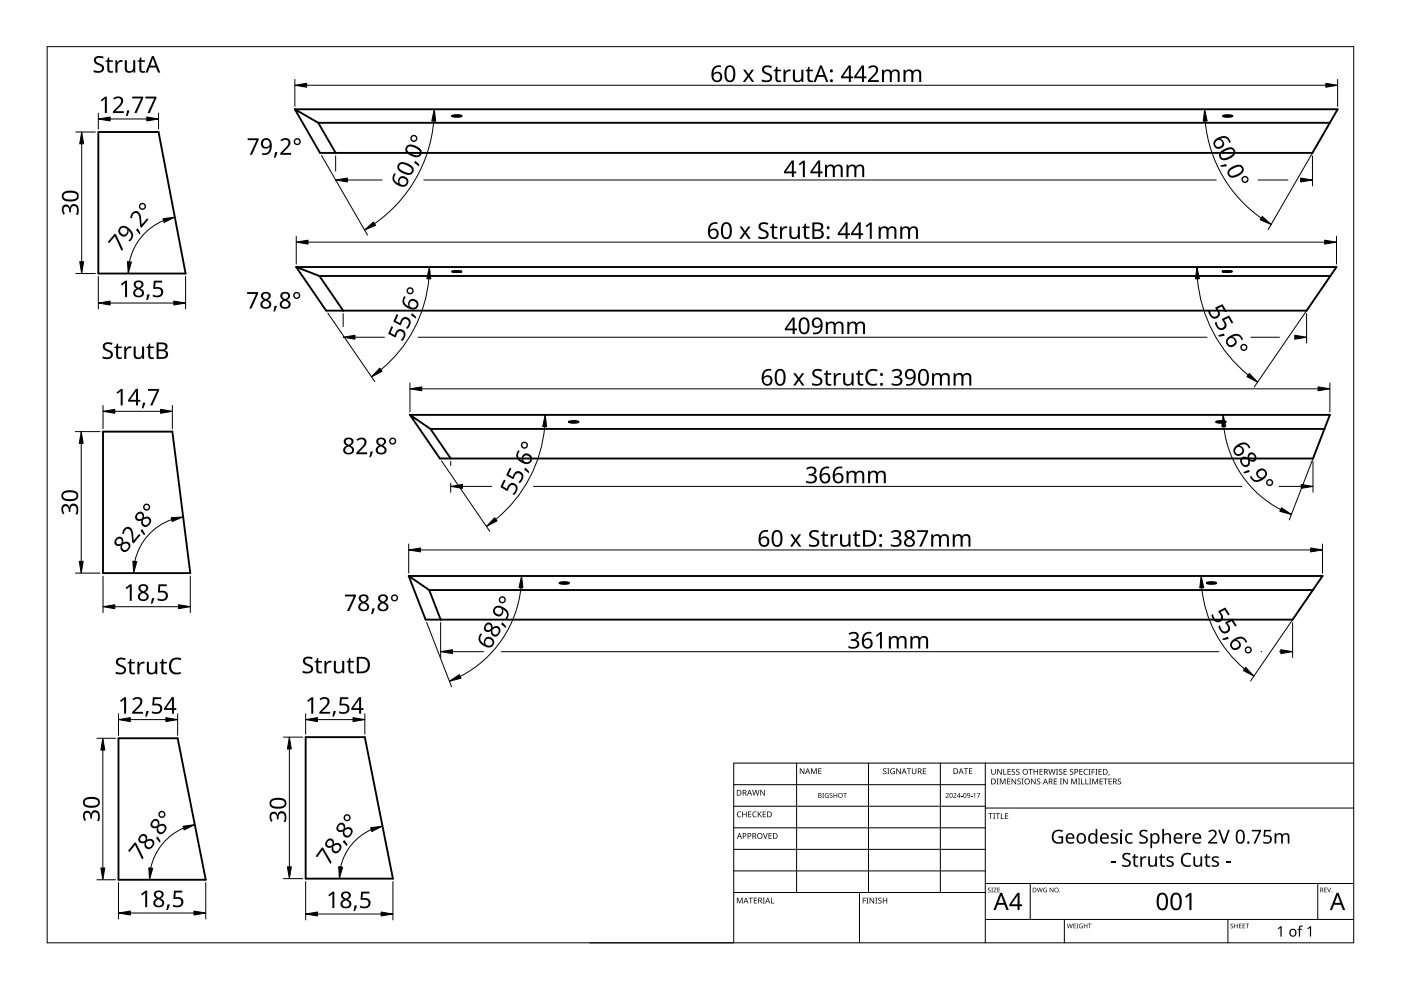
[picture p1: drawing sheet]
<svg xmlns="http://www.w3.org/2000/svg" width="297mm" height="210mm" viewBox="0 0 297 210" stroke-linecap="round" stroke-linejoin="round" font-family="sans-serif">
<g fill="none" stroke="#000" stroke-width=".4">
<path d="M20.8 28h12.8l5.7 30h-18.5zM62.5 23.2h221.1l-5.3 9.2h-210.4zM62.5 23.2l5 2.8M67.5 26h214.5M67.5 26l3.7 6.4M95.9 24.6a2.76 2.76 0 0 1 2 0 2.76 2.76 0 0 1-2 0zM259.3 24.6a2.76 2.76 0 0 1 2 0 2.76 2.76 0 0 1-2 0zM62.8 56.6h220.6l-6.4 9.3h-207.9zM62.8 56.6l4.9 1.9M67.7 58.5l5.1 7.4M67.7 58.5h214.4M95.8 57.6l1-.2 1 .2-1 .1z"/>
<path d="M259.2 57.6l1-.2 1 .2-1 .1zM21.8 91.5h14.7l3.8 30h-18.5zM86.9 88h195.1l-3.6 9.2h-185.1zM86.9 88l4.4 2.9M91.3 90.9l4.3 6.3M91.3 90.9h189.5M120.7 89.5a2.66 2.66 0 0 1 2 0 2.67 2.67 0 0 1-2 0zM257.9 89.5a2.66 2.66 0 0 1 2 0 2.67 2.67 0 0 1-2 0zM86.7 122.1h193.7l-6.3 9.3h-183.9zM86.7 122.1l4.3 3M91 125.1l2.4 6.3M91 125.1h187.4"/>
<path d="M118.7 123.6a2.67 2.67 0 0 1 2 0 2.67 2.67 0 0 1-2 0zM255.9 123.6a2.66 2.66 0 0 1 2 0 2.66 2.66 0 0 1-2 0zM25.1 156.5h12.6l5.9 30h-18.5zM64.8 156.3h12.5l6 30h-18.5z"/>
</g>
<path d="M10 9.9h277v190h-277z" fill="none" stroke="#000" stroke-width=".21"/>
<g fill="none" stroke="#000" stroke-width=".21">
<path d="M155.6 166.4h53.3M155.6 170.9h53.3M155.6 175.5h53.3M168.9 161.8v27.4M184.1 161.8v27.4M199.4 161.8v27.4M208.9 161.8v38.1M208.9 171.3h78.1M287 161.8h-131.4v38.1h-30.5M155.6 180.1h53.3M155.6 184.7h53.3M155.6 189.2h53.3"/>
<path d="M182.2 189.2v10.7M208.9 194.9h78.1M208.9 187.3h78.1M218.4 187.3v7.6M225.7 194.9v5M260.3 194.9v5M279.4 187.3v7.6"/>
</g>
<g fill="#000">
<path d="M156.4 172.2l.4-.2 .4 .1-.1 .1a.49 .49 0 0 0-.7 .5 .49 .49 0 0 0 .7 .4 .57 .57 0 0 1-.8 0 .57 .57 0 0 1 0-.8zM157.4 172.1h.1v.5h.7v-.5h.1v1.2h-.1v-.6h-.7v.6h-.1zM158.6 172.1h.7v.1h-.5v.4h.5v.1h-.5v.4h.5v.2h-.7zM159.7 172.2l.4-.2 .3 .1v.1a.49 .49 0 0 0-.7 .5 .49 .49 0 0 0 .7 .4 .57 .57 0 0 1-.8 0 .57 .57 0 0 1 0-.8zM159.5 167.5h.1l.3 1 .3-1h.1l.3 1 .3-1h.1l-.3 1.2h-.2l-.3-1.1-.3 1.1h-.1zM160.7 172.1h.1v.6l.5-.6h.2l-.5 .5 .5 .7h-.1l-.5-.6-.1 .6h-.1zM161.8 176.6h.1l.4 1.1 .3-1.1h.2l-.5 1.2h-.1zM161.2 167.5h.2l.6 1v-1h.2v1.2h-.2l-.7-1v1h-.1zM161.7 172.1h.7v.1h-.5v.4h.5v.1h-.5v.4h.5v.2h-.7zM162.9 176.6h.7v.2h-.5v.3h.5v.2h-.5v.4h.5v.1h-.7zM169.6 162.9h.2l.6 1v-1h.1v1.2h-.1l-.7-1v1h-.1zM172 162.9h.2l.4 1 .3-1h.3v1.2h-.2v-1l-.4 1h-.1l-.4-1.1v1.1h-.1z"/>
<path d="M173.5 162.9h.7v.1h-.5v.4h.4v.1h-.4v.5h.5v.1h-.7zM174.3 168.1h.4l-.1 .1 .1 1h-.4l.2-.1zM175 168.3l.4-.2 .3 .1-.1 .1a.42 .42 0 0 0-.6 .4 .42 .42 0 0 0 .6 .3v-.3l-.3-.1h.4v.5a.56 .56 0 0 1-.7-.1 .56 .56 0 0 1 0-.7zM175.9 168.2l.4-.1 .2 .1v.1a.25 .25 0 0 0-.4-.1 .25 .25 0 0 0-.1 .4 .25 .25 0 0 0 .4 .1 .32 .32 0 0 1 0 .5 .32 .32 0 0 1-.5-.2 .25 .25 0 0 0 .3 .1 .25 .25 0 0 0 .1-.3l-.4-.3zM176.7 168.1h.2v.5h.5v-.5h.1v1.1h-.1v-.5h-.5v.5h-.2zM178.8 168.1h.7v.2h-.3v.9h-.1v-.9h-.3zM187.3 163l.4-.1 .2 .1v.1a.25 .25 0 0 0-.4-.1 .25 .25 0 0 0 0 .4 .4 .4 0 0 1 .5 .3 .4 .4 0 0 1-.3 .5 .4 .4 0 0 1-.5-.3l.1 .1a.27 .27 0 0 0 .4 0 .27 .27 0 0 0-.1-.4l-.3-.2zM188.1 162.9h.5l-.2 .1v1l.2 .1h-.5l.2-.1v-1zM188.9 163.1l.5-.2 .3 .1v.1a.5 .5 0 0 0-.8 .4 .5 .5 0 0 0 .7 .5v-.4h-.3v-.1h.4v.6a.66 .66 0 0 1-.8-.1 .66 .66 0 0 1 0-.9zM190 162.9h.2l.7 1-.1-1h.2v1.2h-.2l-.6-1v1h-.2zM192.3 162.9h.9v.1h-.4v1.1h-.2v-1.1h-.3zM193.3 162.9h.2v.8a.32 .32 0 0 0 .3 .3 .32 .32 0 0 0 .3-.3v-.8h.2v.8a.47 .47 0 0 1-.5 .4 .47 .47 0 0 1-.5-.4z"/>
<path d="M195.7 162.9h.6v.1h-.5v.4h.5v.2h-.5v.4h.5v.1h-.6zM200.5 168.3a.37 .37 0 0 1 .6 0 .37 .37 0 0 1-.2 .5l-.3 .3h.6v.1h-.7l.3-.4a.27 .27 0 0 0 .2-.4 .27 .27 0 0 0-.4-.1zM202.1 168.3a.37 .37 0 0 1 .6 0 .37 .37 0 0 1-.2 .5l-.2 .3h.5v.1h-.7l.3-.4a.27 .27 0 0 0 .3-.4 .27 .27 0 0 0-.5-.1zM203.7 168.7h.4v.1h-.4zM204.3 162.9h1v.1h-.4v1.1h-.2v-1.1h-.4zM205.8 168.7h.4v.1h-.4zM205.4 162.9h.7v.1h-.5v.4h.5v.1h-.5v.5h.5v.1h-.7zM206.4 168.4l.3-.3v1.1h-.1v-.9zM207.1 168.1h.7l-.4 1.1h-.1l.4-.9h-.6zM209.6 172.4h.9v.2h-.4v1h-.1v-1h-.4zM210.6 172.4h.4l-.1 .1v1l.1 .1h-.4l.1-.1v-1zM210.2 163h.1v.8a.32 .32 0 0 0 .3 .3 .32 .32 0 0 0 .4-.3v-.8h.1v.8a.47 .47 0 0 1-.5 .5 .47 .47 0 0 1-.4-.5z"/>
<path d="M211.1 172.4h.9v.2h-.4v1h-.1v-1h-.4zM211.3 165.1h.5l-.2 .1v1l.2 .1h-.5l.2-.1v-1zM212.2 172.4h.2v1.1h.5v.1h-.7zM211.4 163h.2l.7 1v-1h.1v1.3h-.2l-.6-1.1v1.1h-.2zM212 165.1h.2l.4 1 .4-1h.2v1.2h-.2l.1-1.1-.5 1.1h-.1l-.4-1.1v1.1h-.1zM212.7 163h.2v1.1h.5v.2h-.7zM213.1 172.4h.7v.2h-.6v.3h.5v.2h-.5v.4h.6v.1h-.7zM213.5 165.1h.7v.1h-.5v.4h.5v.1h-.5v.5h.5v.1h-.7zM213.6 163h.7v.2h-.5v.4h.5v.1h-.5v.4h.5v.2h-.7zM214.6 163.1l.4-.1 .2 .1v.1a.25 .25 0 0 0-.4-.1 .25 .25 0 0 0 0 .4 .4 .4 0 0 1 .4 .3 .4 .4 0 0 1-.2 .5 .4 .4 0 0 1-.5-.2h.1a.27 .27 0 0 0 .4 .1 .27 .27 0 0 0-.1-.5l-.4-.2zM214.5 165.1h.2l.6 1v-1h.1v1.2h-.1l-.7-1v1h-.1zM215.5 163.1l.4-.1 .3 .1-.1 .1a.25 .25 0 0 0-.4-.1 .25 .25 0 0 0 0 .4 .4 .4 0 0 1 .5 .3 .4 .4 0 0 1-.3 .5 .4 .4 0 0 1-.5-.2h.1a.27 .27 0 0 0 .4 .1 .27 .27 0 0 0-.1-.5l-.3-.2z"/>
<path d="M215.8 165.2l.4-.1h.2v.2a.25 .25 0 0 0-.4-.1 .25 .25 0 0 0 0 .4 .4 .4 0 0 1 .4 .3 .4 .4 0 0 1-.2 .4 .4 .4 0 0 1-.5-.2h.1a.27 .27 0 0 0 .4 .1 .27 .27 0 0 0-.1-.4l-.4-.3zM216.6 165.1h.4l-.1 .1v1l.1 .1h-.4l.1-.1v-1zM218 163h1v.2h-.4v1.1h-.2v-1.1h-.4zM218.6 165.1h.2l.6 1v-1h.2v1.2h-.2l-.7-1v1h-.1zM219.1 163h.2v.6h.6v-.6h.2v1.3h-.2v-.6h-.6v.6h-.2zM219.9 165.1h.5h.2l-.1 .2a.25 .25 0 0 0-.4-.1 .25 .25 0 0 0 0 .4 .4 .4 0 0 1 .5 .3 .4 .4 0 0 1-.3 .4 .4 .4 0 0 1-.5-.2h.1a.31 .31 0 0 0 .4 .1 .31 .31 0 0 0 .1-.4 .31 .31 0 0 0-.4-.1l-.2-.3zM220.4 163h.7v.2h-.5v.4h.5v.1h-.5v.4h.5v.2h-.7zM222.3 163h.1l.3 1.1 .2-1.1h.2l.3 1.1 .2-1.1h.2l-.3 1.3h-.2l-.3-1.1-.3 1.1h-.1zM223.4 165.1h.7v.1h-.5v.4h.5v.1h-.5v.5h.5v.1h-.7zM223.9 163h.4l-.1 .2v.9l.1 .2h-.4l.1-.2v-.9zM223.4 176.3a1.87 1.87 0 0 1 2-.2l-.2 .3a1.2 1.2 0 0 0-1.8 .9 1.2 1.2 0 0 0 1.6 1.2v-.9h-.6v-.3h1v1.5a1.59 1.59 0 0 1-2.4-.9v-.2a1.66 1.66 0 0 1 .4-1.4zM224.7 165.1h.4l-.1 .1v1l.1 .1h-.4l.2-.1v-1z"/>
<path d="M224.6 163.1l.4-.1 .2 .1v.1a.25 .25 0 0 0-.4-.1 .25 .25 0 0 0 0 .4 .4 .4 0 0 1 .4 .3 .4 .4 0 0 1-.2 .5 .4 .4 0 0 1-.5-.2h.1a.27 .27 0 0 0 .4 .1 .27 .27 0 0 0-.1-.5l-.4-.2zM225.5 163h.7v.2h-.5v.4h.4v.1h-.4v.4h.5v.2h-.7zM225.4 165.1h.2l.6 1v-1h.1v1.2h-.1l-.7-1v1h-.1zM226.9 163.1l.4-.1 .2 .1v.1a.25 .25 0 0 0-.4-.1 .25 .25 0 0 0 0 .4 .4 .4 0 0 1 .5 .3 .4 .4 0 0 1-.3 .5 .4 .4 0 0 1-.5-.2h.1a.27 .27 0 0 0 .4 .1 .27 .27 0 0 0-.1-.5l-.3-.2zM227.1 165.1h.2l.4 1 .4-1h.2v1.2h-.1v-1.1l-.4 1.1h-.1l-.4-1.1v1.1h-.2zM228.6 165.1h.4l-.1 .1v1l.1 .1h-.4l.1-.1v-1zM229.2 165.1h.2v1.1h.5v.1h-.7zM228.9 163h.6v.2h-.5v.4h.5v.1h-.5v.4h.5v.2h-.6zM230.1 165.1h.2v1.1h.5v.1h-.7zM229.9 163.2l.4-.2 .4 .1-.1 .1a.49 .49 0 0 0-.7 .5 .49 .49 0 0 0 .7 .4 .57 .57 0 0 1-.8-.1 .57 .57 0 0 1 0-.8zM230.8 163h.4l-.1 .2v.9l.1 .2h-.4l.1-.2v-.9zM230.9 165.1h.5l-.2 .1v1l.2 .1h-.5l.2-.1v-1z"/>
<path d="M231.4 163h.7v.2h-.5v.4h.5v.1h-.5v.6h-.2zM231.6 165.1h.2l.4 1 .4-1h.2v1.2h-.1v-1.1l-.4 1.1h-.2l-.4-1.1v1.1h-.1zM232.2 163h.5l-.2 .2v.9l.2 .2h-.5l.2-.2v-.9zM232.9 163h.7v.2h-.5v.4h.5v.1h-.5v.4h.5v.2h-.7zM233.1 165.1h.7v.1h-.5v.4h.5v.1h-.5v.5h.5v.1h-.7zM233.9 165.1h.9v.1h-.3v1.1h-.2v-1.1h-.4zM235.1 164.1h.2l-.3 .4zM235 165.1h.7v.1h-.5v.4h.5v.1h-.5v.5h.5v.1h-.7zM235.6 176.9a1.29 1.29 0 0 1 1.4-.1l-.1 .3-.5-.2a.35 .35 0 0 0-.5 .2 .35 .35 0 0 0 .3 .4l.2 .1a.66 .66 0 0 1 .7 .8 .66 .66 0 0 1-.9 .5l-.7-.1v-.4l.7 .2 .5-.2v-.3l-.7-.3a.58 .58 0 0 1-.4-.9zM237 165.2l.4-.1h.3l-.1 .2a.25 .25 0 0 0-.3-.1 .25 .25 0 0 0 0 .4 .4 .4 0 0 1 .4 .3 .4 .4 0 0 1-.3 .4 .4 .4 0 0 1-.4-.2 .27 .27 0 0 0 .5 .1 .27 .27 0 0 0-.1-.4l-.4-.3zM238.8 176.9l.5-.2h.8l-.1 .3h-.1a.79 .79 0 0 0-1 .9 .79 .79 0 0 0 1.2 .6v.3a1.14 1.14 0 0 1-1.5-.4 1.14 1.14 0 0 1 .2-1.5zM241.7 176.2a1.38 1.38 0 0 1 1.6-.1l-.1 .3-.4-.1a.55 .55 0 0 0-.9 .3 .55 .55 0 0 0 .7 .6 .88 .88 0 0 1 .7 1.2 .88 .88 0 0 1-1.2 .5l-.6-.1v-.4l.2 .1a.82 .82 0 0 0 1.3-.4l-.1-.3-.4-.2a.88 .88 0 0 1-.8-1.4z"/>
<path d="M246.4 175.8h.4v1.2a.84 .84 0 0 1 .9-.3 .84 .84 0 0 1 .6 .7v1.5h-.4v-1.4a.59 .59 0 0 0-.7-.6 .59 .59 0 0 0-.4 .8v1.2h-.4zM251.3 176.7h.2l.1 .4 .4-.4h.5v.3h-.5l-.3 .3-.1 1.6h-.3zM256.2 176.2a.97 .97 0 0 1 1.1-.3 .97 .97 0 0 1 .6 1l-.2 .5-1.1 1.1h1.5v.4h-2v-.3l1.2-1.2a.67 .67 0 0 0 .1-1.1 .67 .67 0 0 0-1 .2zM258.3 175.9h.4l.8 2.6 .8-2.6h.4l-1 3h-.4zM265.4 175.9h2l-1.2 3h-.4l1.2-2.6h-1.6zM268 175.9h1.5v.4h-1.2l-.1 .8a.98 .98 0 0 1 1.5 .8 .98 .98 0 0 1-1.4 1l-.5-.2v-.3a.84 .84 0 0 0 .9 .2 .84 .84 0 0 0 .6-.8 .81 .81 0 0 0-1.2-.4l-.2-.1zM270.2 176.7h.3l.1 .3a.83 .83 0 0 1 1.3 0 .78 .78 0 0 1 .9-.3 .78 .78 0 0 1 .6 .7v1.5h-.4v-1.4a.54 .54 0 0 0-.6-.6 .54 .54 0 0 0-.4 .8v1.2h-.4v-1.4a.55 .55 0 0 0-.7-.6 .55 .55 0 0 0-.3 .8v1.2h-.4zM156.2 190.3h.3l.3 1 .4-1h.3v1.2h-.2v-1l-.4 1h-.1l-.4-1v1h-.2zM158.7 190.3h.9v.2h-.3v1h-.2v-1h-.4zM159.8 190.3h.7v.2h-.5v.3h.5v.2h-.5v.4h.5v.1h-.7zM161.7 190.3h.5l-.2 .2v.9l.2 .1h-.5l.2-.1v-.9zM163.5 190.3h.1v1.1h.6v.1h-.7z"/>
<path d="M182.9 190.3h.7v.2h-.5v.4h.5v.1h-.5v.6h-.2zM183.7 190.3h.4l-.1 .2v.9l.1 .2h-.4l.1-.2v-.9zM184.4 190.3h.1l.7 1v-1h.1v1.3h-.1l-.7-1v1h-.1zM185.6 190.3h.4l-.1 .2v.9l.1 .2h-.4l.1-.2v-.9zM186.2 190.5l.5-.2 .2 .1v.1a.25 .25 0 0 0-.4-.1 .25 .25 0 0 0 0 .4 .4 .4 0 0 1 .4 .3 .4 .4 0 0 1-.2 .5 .4 .4 0 0 1-.5-.2 .27 .27 0 0 0 .5 .1 .27 .27 0 0 0-.1-.5l-.4-.2zM187.2 190.3h.1v.6h.6v-.6h.2v1.3h-.2v-.6h-.6v.6h-.1zM209.5 188.3l.3-.1 .2 .2a.24 .24 0 0 0-.3-.1 .24 .24 0 0 0-.1 .3 .24 .24 0 0 0 .3 .1 .31 .31 0 0 1 0 .5 .31 .31 0 0 1-.5-.2 .23 .23 0 0 0 .4 .2 .23 .23 0 0 0 0-.4l-.3-.2zM210.2 188.2h.3l-.1 .1 .1 .9h-.3l.1-.1zM210.7 188.2h.6l-.5 .9h.5v.1h-.7l.5-.9h-.4zM211.5 188.2h.5l-.4 .1v.3h.4l-.4 .1v.4l.4 .1h-.5zM219.8 188.2h.2l.2 .8 .2-.8h.1l.2 .8 .2-.8h.2l-.3 1h-.1l-.2-.8-.3 .8h-.1zM221.3 188.3h.7h-.1a.4 .4 0 0 0-.6 .4 .4 .4 0 0 0 .6 .4v-.3l-.3-.1h.4v.5a.53 .53 0 0 1-.7-.2 .53 .53 0 0 1 0-.7z"/>
<path d="M222.6 188.2h.1l.5 .8v-.8h.1v1h-.1l-.5-.8v.8h-.1zM226.2 195.8h.1l.2 .9 .3-.9h.1l.2 .9 .2-.9h.1l-.2 1h-.1l-.3-.8-.2 .8h-.1zM227.6 195.8h.5l-.4 .1v.3h.4l-.4 .2v.3l.4 .1h-.5zM228.3 195.8h.3l-.1 .1 .1 .9h-.3l.1-.1zM228.9 196l.7-.1-.2 .1a.4 .4 0 0 0-.5 .3 .4 .4 0 0 0 .5 .4v-.3l-.2-.1h.4v.5a.53 .53 0 0 1-.7-.1 .53 .53 0 0 1 0-.7zM229.8 195.8h.1v.4h.5v-.4h.1v1h-.1v-.4h-.5v.4h-.1zM230.7 195.8h.7l-.3 .1v.9h-.1v-.9zM235.5 182.5h1v.3h-1zM238.1 181.1a1.38 1.38 0 0 1 1.6-.1l-.1 .3-.4-.1a.55 .55 0 0 0-.9 .3 .55 .55 0 0 0 .7 .6 .88 .88 0 0 1 .7 1.2 .88 .88 0 0 1-1.2 .5l-.6-.1v-.4l.2 .1a.82 .82 0 0 0 1.3-.4l-.1-.3-.5-.2a.88 .88 0 0 1-.7-1.4zM240.5 181.1h.2v.5h.6v.3h-.6v1.2l.2 .4h.4v.2a.67 .67 0 0 1-1-.6v-1.2h-.3v-.2l.3-.2zM241.8 181.6h.3v.4l.4-.4h.5v.3h-.5l-.3 .3-.1 1.6h-.3zM243.4 181.6h.4v1.4a.59 .59 0 0 0 .7 .5 .59 .59 0 0 0 .4-.8v-1.1h.4v2.2h-.3l-.1-.3a.84 .84 0 0 1-.9 .3 .84 .84 0 0 1-.6-.8z"/>
<path d="M246.2 181.1h.2v.5h.6v.3h-.6v1.2l.2 .4h.4v.2a.67 .67 0 0 1-1-.6v-1.2h-.3v-.2l.3-.2zM247.4 181.8a1.29 1.29 0 0 1 1.4-.1l-.1 .3-.4-.2a.35 .35 0 0 0-.6 .2 .35 .35 0 0 0 .4 .4l.1 .1a.66 .66 0 0 1 .7 .8 .66 .66 0 0 1-.9 .5l-.7-.1v-.4l.7 .2 .5-.2v-.3l-.6-.3a.58 .58 0 0 1-.5-.9zM250.7 181.2a1.63 1.63 0 0 1 1.9-.2l-.2 .3a1.14 1.14 0 0 0-1.4 .1 1.14 1.14 0 0 0-.2 1.4 1.11 1.11 0 0 0 1.7 .6v.3a1.52 1.52 0 0 1-2-.5 1.52 1.52 0 0 1 .2-2zM251.3 190.1l.9-.8h.4v3.7h-.4v-3.2l-.7 .6zM253 181.6h.4v1.4a.59 .59 0 0 0 .7 .5 .59 .59 0 0 0 .4-.8v-1.1h.4v2.2h-.3l-.1-.3a.84 .84 0 0 1-.9 .3 .84 .84 0 0 1-.6-.8zM255.7 181.1h.3v.5h.6v.3h-.6v1.2l.2 .4h.4v.2a.67 .67 0 0 1-1-.6v-1.2h-.3v-.2l.3-.2zM257 181.8a1.29 1.29 0 0 1 1.4-.1l-.1 .3-.5-.2a.35 .35 0 0 0-.5 .2 .35 .35 0 0 0 .3 .4l.2 .1a.66 .66 0 0 1 .7 .8 .66 .66 0 0 1-.9 .5l-.7-.1v-.4l.7 .2 .5-.2v-.3l-.7-.3a.58 .58 0 0 1-.4-.9zM259.9 182.5h1v.3h-1zM260.9 195.9l.4-.1 .1 .2a.24 .24 0 0 0-.3-.1 .24 .24 0 0 0-.1 .3 .24 .24 0 0 0 .4 .1 .31 .31 0 0 1-.1 .5 .31 .31 0 0 1-.4-.1 .23 .23 0 0 0 .3 .1 .23 .23 0 0 0 .1-.4l-.4-.2zM261.7 195.8h.1v.4h.5v-.4h.1v1h-.1v-.4h-.5v.4h-.1zM262.7 195.8h.5l-.4 .1v.3h.4l-.4 .2v.3l.4 .1h-.5zM263.5 195.8h.5l-.4 .1v.3h.4l-.4 .2v.3l.4 .1h-.5z"/>
<path d="M264.1 195.8h.7l-.3 .1v.9h-.1v-.9zM270.9 196.9l.6-.5h.2v2.2h-.2v-1.9l-.4 .3zM275.5 196.4l.7-.1v.2h-.4l-.1 .2-.1 .2h.5v.2h-.5v1.5h-.2v-1.5h-.3l.3-.2zM277.2 196.9l.6-.5h.2v2.2h-.3v-1.9l-.4 .3zM280.8 188.2h.5l-.4 .1v.3h.4l-.4 .1v.4l.4 .1h-.5zM281.4 188.2h.1l.3 .8 .3-.8h.1l-.3 1h-.2z"/>
<path d="M156.7 176.6h.1l.5 1.2h-.1l-.2-.3h-.5l-.1 .3h-.2zM156.8 176.8l-.2 .5h.4z"/>
<path d="M156.2 167.5h.4a.61 .61 0 0 1 .6 .6 .61 .61 0 0 1-.6 .6h-.4zM156.4 167.6v1h.1a.48 .48 0 0 0 .5-.5 .48 .48 0 0 0-.4-.5z"/>
<path d="M157.5 167.5h.3a.35 .35 0 0 1 .4 .2 .35 .35 0 0 1-.2 .4l.3 .6h-.1l-.3-.5h-.3v.5h-.1zM157.6 167.6v.5h.2a.23 .23 0 0 0 .3-.3 .23 .23 0 0 0-.3-.2z"/>
<path d="M157.5 176.6h.3a.41 .41 0 0 1 .5 .5 .41 .41 0 0 1-.7 .3v.4h-.1zM157.6 176.8v.4a.29 .29 0 0 0 .5-.2 .29 .29 0 0 0-.5-.2z"/>
<path d="M158.5 176.6h.3a.41 .41 0 0 1 .5 .5 .41 .41 0 0 1-.6 .3v.4h-.2zM158.7 176.8v.4a.29 .29 0 0 0 .4-.2 .29 .29 0 0 0-.4-.2z"/>
<path d="M158.8 167.5h.2l.5 1.2h-.2l-.2-.4h-.4l-.2 .4h-.1zM158.9 167.6l-.2 .6h.4z"/>
<path d="M159.5 176.6h.4a.35 .35 0 0 1 .4 .3 .35 .35 0 0 1-.2 .4l.3 .5h-.2l-.3-.5h-.2v.5h-.2zM159.7 176.8v.4h.2a.23 .23 0 0 0 .3-.2 .23 .23 0 0 0-.3-.2z"/>
<path d="M160.4 177.2a.65 .65 0 0 1 1.3 0 .65 .65 0 0 1-1.3 0zM160.7 177.2a.45 .45 0 0 0 .9 0 .45 .45 0 0 0-.9 0z"/>
<path d="M162.7 172.1h.3a.61 .61 0 0 1 .6 .6 .61 .61 0 0 1-.6 .6h-.3zM162.8 172.2v.9h.2a.48 .48 0 0 0 .5-.4 .48 .48 0 0 0-.5-.5z"/>
<path d="M163.9 176.6h.4a.61 .61 0 0 1 .6 .7 .61 .61 0 0 1-.7 .5h-.3zM164 176.8v.9h.2a.48 .48 0 0 0 .5-.4 .48 .48 0 0 0-.5-.5z"/>
<path d="M171.2 162.9h.1l.5 1.2h-.2l-.1-.4h-.5l-.1 .4h-.2zM171.2 163.1l-.1 .5h.3z"/>
<path d="M173.5 168.1h.3a.26 .26 0 0 1 .4 .2 .26 .26 0 0 1-.2 .3 .28 .28 0 0 1 .2 .4 .28 .28 0 0 1-.3 .2h-.4zM173.6 168.7v.4h.2a.19 .19 0 0 0 .3-.2 .19 .19 0 0 0-.3-.2zM173.6 168.3v.3h.2a.17 .17 0 0 0 .2-.2 .17 .17 0 0 0-.2-.1z"/>
<path d="M177.7 168.7a.51 .51 0 0 1 1 0 .51 .51 0 0 1-1 0zM177.9 168.7a.38 .38 0 0 0 .7 0 .38 .38 0 0 0-.7 0z"/>
<path d="M191.6 162.9h.2l.4 1.2h-.1l-.2-.4h-.4l-.2 .4h-.1zM191.7 163.1l-.2 .5h.4z"/>
<path d="M194.6 162.9h.3a.35 .35 0 0 1 .5 .2 .35 .35 0 0 1-.3 .5l.4 .5h-.2l-.3-.5h-.3v.5h-.1zM194.7 163v.5h.2a.23 .23 0 0 0 .3-.2 .23 .23 0 0 0-.3-.3z"/>
<path d="M201.4 168.2l.4-.1 .1 .3 .1 .5-.2 .3-.3-.1-.2-.2zM201.5 168.3v.1a.37 .37 0 0 0-.1 .4 .37 .37 0 0 0 .4 .2 .4 .4 0 0 0 .1-.5 .4 .4 0 0 0-.4-.2z"/>
<path d="M202.2 162.9h.3a.61 .61 0 0 1 .6 .6 .61 .61 0 0 1-.6 .6h-.3zM202.3 163v1h.2a.48 .48 0 0 0 .5-.5 .48 .48 0 0 0-.5-.5z"/>
<path d="M203.4 168.1h.1v.7h.2l-.2 .4h-.1v-.3h-.5zM203.4 168.3l-.4 .5h.4z"/>
<path d="M203.7 162.9h.2l.4 1.2h-.1l-.2-.4h-.5l-.1 .4h-.2zM203.8 163.1l-.2 .5h.4z"/>
<path d="M204.3 168.2l.4-.1 .2 .3v.5l-.2 .3-.3-.1-.1-.2zM204.4 168.3v.1a.37 .37 0 0 0-.1 .4 .37 .37 0 0 0 .4 .2 .4 .4 0 0 0 .1-.5 .4 .4 0 0 0-.4-.2z"/>
<path d="M205.1 168.2a.49 .49 0 0 1 .6 .4 .49 .49 0 0 1-.4 .6l-.2-.1 .4-.1 .1-.3a.32 .32 0 0 1-.5 0 .32 .32 0 0 1 0-.5zM205.1 168.5a.25 .25 0 0 0 .5 0 .25 .25 0 0 0-.5 0z"/>
<path d="M210.2 165.1h.3a.61 .61 0 0 1 .6 .6 .61 .61 0 0 1-.6 .6h-.3zM210.3 165.2v1h.2a.48 .48 0 0 0 .5-.5 .48 .48 0 0 0-.5-.5z"/>
<path d="M216.7 163.6a.61 .61 0 0 1 1.2 0 .61 .61 0 0 1-1.2 0zM217 163.6a.45 .45 0 0 0 .9 0 .45 .45 0 0 0-.9 0z"/>
<path d="M217.1 165.7a.61 .61 0 0 1 1.2 0 .61 .61 0 0 1-1.2 0zM217.4 165.7a.45 .45 0 0 0 .9 0 .45 .45 0 0 0-.9 0z"/>
<path d="M221.4 163h.3a.35 .35 0 0 1 .4 .3 .35 .35 0 0 1-.2 .4l.3 .6h-.2l-.3-.6h-.2v.6h-.1zM221.5 163.2v.4h.2a.23 .23 0 0 0 .3-.2 .23 .23 0 0 0-.3-.2z"/>
<path d="M221.6 165.1h.1l.5 1.2h-.2l-.1-.4h-.5l-.1 .4h-.2zM221.6 165.2l-.1 .6h.3z"/>
<path d="M222.4 165.1h.3a.35 .35 0 0 1 .4 .2 .35 .35 0 0 1-.2 .5l.3 .5h-.2l-.2-.5h-.3v.5h-.1zM222.5 165.2v.5h.2a.23 .23 0 0 0 .3-.3 .23 .23 0 0 0-.3-.2z"/>
<path d="M226.2 176.9a.94 .94 0 0 1 1.2-.2 .94 .94 0 0 1 .4 1.1h-1.5a.83 .83 0 0 0 .5 .8 .83 .83 0 0 0 .9-.2v.4a1.19 1.19 0 0 1-1.6-.3 1.19 1.19 0 0 1 .1-1.6zM226.5 177.1l-.2 .5h1.1a.54 .54 0 0 0-.3-.6 .54 .54 0 0 0-.6 .1z"/>
<path d="M227.8 163h.3a.41 .41 0 0 1 .5 .5 .41 .41 0 0 1-.6 .3v.5h-.2zM228 163.2v.4a.29 .29 0 0 0 .4-.2 .29 .29 0 0 0-.4-.2z"/>
<path d="M228.5 176.9a1.08 1.08 0 0 1 1.6 .1 1.08 1.08 0 0 1-.2 1.6 1.08 1.08 0 0 1-1.5-.2 1.47 1.47 0 0 1 .1-1.5zM228.9 177a.85 .85 0 0 0-.3 1.1 .85 .85 0 0 0 .9 .5 .82 .82 0 0 0 .4-1.1 .82 .82 0 0 0-1-.5z"/>
<path d="M231.1 176.8l.6-.2 .6 .4v-1.2h.3v3.1h-.2l-.1-.3a.96 .96 0 0 1-1.3 .1 .96 .96 0 0 1-.3-1.2zM231.3 177.1a.85 .85 0 0 0-.2 .9 .85 .85 0 0 0 .8 .6 1.01 1.01 0 0 0-.1-1.7z"/>
<path d="M233.5 176.9a.94 .94 0 0 1 1.1-.2 .94 .94 0 0 1 .5 1.1h-1.5a.83 .83 0 0 0 .5 .8 .83 .83 0 0 0 .9-.2v.4a1.19 1.19 0 0 1-1.6-.3 1.19 1.19 0 0 1 .1-1.6zM233.8 177.1l-.2 .5h1.1a.54 .54 0 0 0-.3-.6 .54 .54 0 0 0-.6 .1z"/>
<path d="M233.9 163h.3a.61 .61 0 0 1 .6 .7 .61 .61 0 0 1-.6 .6h-.3zM234 163.2v.9h.2a.48 .48 0 0 0 .5-.4 .48 .48 0 0 0-.5-.5z"/>
<path d="M236 165.1h.3a.35 .35 0 0 1 .4 .2 .35 .35 0 0 1-.2 .5l.3 .5h-.1l-.3-.5h-.3v.5h-.1zM236.1 165.2v.5h.2a.23 .23 0 0 0 .3-.3 .23 .23 0 0 0-.3-.2z"/>
<path d="M243.9 176.7h.3l.1 .3a.95 .95 0 0 1 1.2-.2 .95 .95 0 0 1 .3 1.2 .9 .9 0 0 1-.6 .8 .9 .9 0 0 1-1-.2l.1 1.2h-.4zM244.4 177.1l-.1 .4a.7 .7 0 0 0 .1 .9 .7 .7 0 0 0 .8 .1 .85 .85 0 0 0 .3-1 .85 .85 0 0 0-.9-.5z"/>
<path d="M249.1 176.9a.94 .94 0 0 1 1.2-.2 .94 .94 0 0 1 .4 1.1h-1.5a.83 .83 0 0 0 .5 .8 .83 .83 0 0 0 .9-.2v.4a1.19 1.19 0 0 1-1.6-.3 1.19 1.19 0 0 1 .1-1.6zM249.4 177.1l-.2 .5h1.1a.54 .54 0 0 0-.3-.6 .54 .54 0 0 0-.6 .1z"/>
<path d="M253.1 176.9a.94 .94 0 0 1 1.1-.2 .94 .94 0 0 1 .5 1.1h-1.5a.83 .83 0 0 0 .5 .8 .83 .83 0 0 0 .9-.2v.4a1.19 1.19 0 0 1-1.6-.3 1.19 1.19 0 0 1 .1-1.6zM253.4 177.1l-.2 .5h1.1a.54 .54 0 0 0-.3-.6 .54 .54 0 0 0-.6 .1z"/>
<path d="M262.4 176.1a1.01 1.01 0 0 1 1.2 0 1.01 1.01 0 0 1 .3 1.1 1.25 1.25 0 0 1-.9 1.7 1.34 1.34 0 0 1-1-1.9zM262.6 176.4a1.81 1.81 0 0 0 .2 2.2 .68 .68 0 0 0 .8-.9 1.13 1.13 0 0 0-.6-1.5z"/>
<path d="M158.1 190.3h.1l.5 1.2h-.2l-.1-.3h-.5l-.1 .3h-.2zM158.2 190.5l-.2 .5h.4z"/>
<path d="M160.8 190.3h.3a.35 .35 0 0 1 .4 .3 .35 .35 0 0 1-.2 .4l.3 .5h-.1l-.3-.5h-.3v.5h-.1zM160.9 190.5v.4h.2a.23 .23 0 0 0 .3-.2 .23 .23 0 0 0-.3-.2z"/>
<path d="M162.7 190.3h.1l.5 1.2h-.1l-.2-.3h-.5l-.1 .3h-.2zM162.8 190.5l-.2 .5h.4z"/>
<path d="M212 189.3h.5l1.4 3.7h-.5l-.4-1.2h-1.5l-.4 1.2h-.5zM212.2 189.8l-.5 1.6h1.1z"/>
<path d="M215.7 189.3h.5v2.4h.5v.4h-.5v.9h-.5v-.9h-1.7v-.3zM215.7 189.8l-1.3 1.9h1.3z"/>
<path d="M219 188.2h.3a.49 .49 0 0 1 .4 .5 .49 .49 0 0 1-.5 .5h-.2zM219.1 188.3v.8l.3-.1 .2-.2v-.3z"/>
<path d="M223.5 188.7a.49 .49 0 0 1 .9 0 .49 .49 0 0 1-.9 0zM223.7 188.7a.36 .36 0 0 0 .7 0 .36 .36 0 0 0-.7 0z"/>
<path d="M245.7 189.5a1.21 1.21 0 0 1 1.4-.1 1.21 1.21 0 0 1 .5 1.3 1.76 1.76 0 0 1-1 2.3 1.33 1.33 0 0 1-1.4-1.6l.1-1.3zM246 189.8l-.3 .7v1.2a.74 .74 0 0 0 .6 .9 .74 .74 0 0 0 .8-.8 1.99 1.99 0 0 0-.5-2.1z"/>
<path d="M248.6 189.5a1.21 1.21 0 0 1 1.4-.1 1.21 1.21 0 0 1 .5 1.3 1.76 1.76 0 0 1-1 2.3 1.33 1.33 0 0 1-1.4-1.6l.2-1.3zM248.9 189.8l-.3 .7v1.2a.74 .74 0 0 0 .7 .9 .74 .74 0 0 0 .8-.8 1.99 1.99 0 0 0-.6-2.1z"/>
<path d="M273.6 197.1a.82 .82 0 0 1 1.2 .1 .82 .82 0 0 1-.2 1.2 .82 .82 0 0 1-1.2-.4zM273.8 197.2a.6 .6 0 0 0-.2 .9 .6 .6 0 0 0 .9 .1l.1-.3a.53 .53 0 0 0-.1-.6 .53 .53 0 0 0-.7-.1z"/>
<path d="M279.9 188.2h.3a.28 .28 0 0 1 .3 .2 .28 .28 0 0 1-.1 .3l.2 .5-.4-.4h-.2v.4h-.1zM280 188.3v.4h.2a.19 .19 0 0 0 .2-.2 .19 .19 0 0 0-.2-.2z"/>
<path d="M283.4 189.3h.4l1.4 3.7h-.5l-.4-1.2h-1.5l-.4 1.2h-.4zM283.6 189.8l-.6 1.6h1.2z"/>
<circle cx="237.8" cy="176.1" r=".22"/>
<circle cx="264.7" cy="178.7" r=".26"/>
<circle cx="224.7" cy="189.1" r=".09"/>
<circle cx="282.4" cy="189.1" r=".09"/>
</g>
<path d="M237.8 176.7v2.2" fill="none" stroke="#000" stroke-width=".36"/>
<g fill="none" stroke="#000" stroke-width=".21">
<path d="M62.5 16.8v5.7M65 18.1h216.1M283.6 16.8v5.7M16.1 28h4.1M17.3 30.5v25M20.8 24v3.4M23.3 25.2h7.8M33.6 24v3.4M68.2 33l9.7 16.8M71.2 33v3.3M73.7 38.2h7.3M89.9 38.2h168"/>
<path d="M92 25.7a29.6 29.6 0 0 1-12.6 21.7M255.5 25.7a28.2 28.2 0 0 0 11.9 20.5M266.7 38.2h6.4M278.3 33v6.4M281.6 26.6l-12.7 22.1M16.1 58h4.1M20.8 58.6v6.9M34.7 46.8a12.2 12.2 0 0 0-7.3 8.7M39.3 58.6v6.9M62.8 50.1v5.9M65.3 51.3h215.6M90.9 59.1a28.2 28.2 0 0 1-10.1 19.3"/>
<path d="M253.9 59.1a29.6 29.6 0 0 0 10.7 20.4M281.7 59l-15.8 23.1M283.4 50.1v5.9M23.3 64.3h13.5M69.5 66.4l10 14.5M72.8 66.5v2.8M75.3 71.5h6.2M88.7 71.5h167.2M265.2 71.5h6.1M277 66.5v6.3M16 91.5h5.2M17.2 94v25"/>
<path d="M21.8 86v4.9M24.3 87.2h9.7M36.5 86v4.9M86.9 81.2v6.1M89.4 82.4h190.1M93.6 97.7l10.2 14.9M95.6 97.8v.9M115.5 90.5a28.7 28.7 0 0 1-10.4 19.6M259.5 90.5a22.6 22.6 0 0 0 12 17.5M278.4 97.8v6.6M280.6 91.5l-7.3 18.7M282 81.2v6.1"/>
<path d="M36.4 110.2a12 12 0 0 0-7.8 8.8M86.7 115.4v6.1M89.2 116.6h188.7M95.6 102.4v2M98.1 103.1h6.1M113.1 103.1h150.2M271.2 103.1h4.7M280.4 115.4v6.1M16 121.5h5.2M21.8 122.1v7.8M24.3 128.6h13.5M40.3 122.1v7.8"/>
<path d="M90.5 132l5.2 13.6M93.4 132v7.4M95.9 138.2h6.6M106.3 138.2h152.1M110.5 124.6a23.9 23.9 0 0 1-12.9 18.8M254.8 124.6a25.7 25.7 0 0 0 9.1 17.2M267.4 138.2h.1M271.3 138.2h.3M274.1 132v7.4M278 125.6l-12.9 18.8M20.6 156.5h3.9M21.8 159v25"/>
<path d="M25.1 151.3v4.6M27.6 152.6h7.6M37.7 151.3v4.6M60.1 156.3h4.1M61.4 158.8v25M64.8 151.3v4.4M67.3 152.6h7.5M77.3 151.3v4.4M38.9 175.6a11.9 11.9 0 0 0-6.9 8.4M78.7 175.9a11.4 11.4 0 0 0-6.5 7.9M20.6 186.5h3.9M25.1 187.2v7.6"/>
<path d="M27.6 193.6h13.5M43.6 187.2v7.6M60.1 186.3h4.1M64.8 186.9v8.1M67.3 193.8h13.5M83.3 186.9v8.1"/>
</g>
<g fill="#000" stroke="#000" stroke-width=".21">
<path d="M62.5 18.1l2.5-.4v.8zM281.1 17.7l2.5 .4-2.5 .4zM17.3 28l.4 2.5h-.8zM20.8 25.2l2.5-.4v.8zM31.1 24.8l2.5 .4-2.5 .4zM71.2 38.2l2.5-.5v.9zM92.1 23.2l.3 2.5h-.9zM255.4 23.2l.5 2.4-.8 .1zM275.8 37.7l2.5 .5-2.5 .4zM16.9 55.5h.8l-.4 2.5zM27 55.5h.9l-.7 2.5zM34.6 46.4l2.5-.4-2.3 1.2z"/>
<path d="M62.8 51.3l2.5-.4v.9zM77.3 48.8l1.9-1.7 .4 .7zM91 56.6l.3 2.5h-.8zM253.8 56.6l.5 2.5h-.8zM267.6 45.9l1.9 1.7-2.3-1zM280.9 50.9l2.5 .4-2.5 .5zM20.8 64.3l2.5-.5v.9zM36.8 63.8l2.5 .5-2.5 .4zM72.8 71.5l2.5-.4v.8zM80.5 78.1l.5 .6-2.2 1.2zM264.9 79.2l1.7 1.8-2.2-1.1zM274.5 71.1l2.5 .4-2.5 .4z"/>
<path d="M17.2 91.5l.4 2.5h-.8zM21.8 87.2l2.5-.4v.8zM34 86.8l2.5 .4-2.5 .4zM86.9 82.4l2.5-.4v.9zM115.6 88l.3 2.5-.8-.1zM259.3 88l.6 2.4-.8 .1zM279.5 82l2.5 .4-2.5 .5zM16.8 119h.8l-.4 2.5zM28.2 119l.8 .1-.7 2.4zM36.3 109.8l2.5-.2-2.3 1zM86.7 116.6l2.5-.4v.8zM95.6 103.1l2.5-.4v.8z"/>
<path d="M104.9 109.8l.5 .6-2.3 1.2zM271.7 107.7l2.1 1.4-2.5-.7zM275.9 102.7l2.5 .4-2.5 .4zM277.9 116.2l2.5 .4-2.5 .4zM21.8 128.6l2.5-.4v.9zM37.8 128.2l2.5 .4-2.5 .5zM93.4 138.2l2.5-.4v.8zM110.6 122.1l.3 2.5h-.9zM254.7 122.1l.5 2.5h-.8zM271.6 137.8l2.5 .4-2.5 .4zM21.8 156.5l.4 2.5h-.8zM25.1 152.6l2.5-.4v.8z"/>
<path d="M35.2 152.2l2.5 .4-2.5 .4zM61.4 156.3l.4 2.5h-.9zM64.8 152.6l2.5-.4v.8zM74.8 152.2l2.5 .4-2.5 .4zM95.3 144.4l2.1-1.4 .3 .8zM264.1 141.5l1.8 1.8-2.3-1.1zM38.8 175.2l2.5-.4-2.3 1.2zM78.6 175.5l2.5-.3-2.3 1.1zM21.4 184h.8l-.4 2.5zM25.1 193.6l2.5-.4v.8zM31.5 184l.9 .1-.7 2.4zM41.1 193.2l2.5 .4-2.5 .4z"/>
<path d="M60.9 183.8h.9l-.4 2.5zM64.8 193.8l2.5-.4v.8zM71.8 183.8l.8 .1-.6 2.4zM80.8 193.4l2.5 .4-2.5 .4z"/>
</g>
<g fill="#000">
<path d="M20.1 12.2a1.65 1.65 0 0 1 1.9-.1l-.2 .3a1.01 1.01 0 0 0-1.4 .2 1.31 1.31 0 0 0 1.2 1.1 .97 .97 0 0 1 .4 1.2 .97 .97 0 0 1-1.2 .5l-.9-.1v-.4a1.24 1.24 0 0 0 1.7-.3 1.06 1.06 0 0 0-1-.9 .95 .95 0 0 1-.5-1.5zM22.9 12.2h.3v.6h.7v.3h-.7v1.5l.2 .5 .5-.1v.4a.8 .8 0 0 1-1.2-.8v-1.5h-.3v-.2l.3-.2zM24.5 12.8h.3l.1 .5 .4-.5h.7l-.1 .4-.4-.1a.84 .84 0 0 0-.6 .9v1.4h-.4zM26.5 12.8h.4v1.7a.7 .7 0 0 0 .9 .6 .7 .7 0 0 0 .4-1v-1.3h.5v2.6h-.4v-.4a1.01 1.01 0 0 1-1.1 .4 1.01 1.01 0 0 1-.7-.9zM29.7 12.2h.3v.6h.7v.3h-.7v1.5l.2 .5 .5-.1v.4a.8 .8 0 0 1-1.2-.8v-1.5h-.3v-.2l.3-.2zM157.5 14.8h.5l.7 1 .7-1h.5l-.9 1.2 .9 1.4h-.5l-.7-1.1-.7 1.1h-.5l.9-1.4zM161.7 14.2a1.65 1.65 0 0 1 1.9-.2l-.1 .4a1.01 1.01 0 0 0-1.5 .2 1.31 1.31 0 0 0 1.2 1.1 .97 .97 0 0 1 .4 1.2 .97 .97 0 0 1-1.1 .5l-1-.1v-.5a1.24 1.24 0 0 0 1.8-.2 1.06 1.06 0 0 0-1.1-.9 .95 .95 0 0 1-.5-1.5zM164.6 14.2h.2v.6h.8v.3h-.8v1.5l.3 .5 .5-.1v.4a.8 .8 0 0 1-1.2-.8v-1.5h-.4v-.2l.4-.2zM166.1 14.8h.4v.4l.5-.4 .6-.1v.4h-.5a.84 .84 0 0 0-.5 .9v1.4h-.5zM168.1 14.8h.4v1.7a.7 .7 0 0 0 .9 .6 .7 .7 0 0 0 .5-1v-1.3h.4v2.6h-.3l-.1-.4a1.01 1.01 0 0 1-1.1 .4 1.01 1.01 0 0 1-.7-.9zM171.4 14.2h.2v.6h.8v.3h-.8v1.5l.3 .5 .5-.1v.4a.8 .8 0 0 1-1.2-.8v-1.5h-.4v-.2l.4-.2zM184.1 14.3a1.16 1.16 0 0 1 1.3-.5 1.16 1.16 0 0 1 .8 1.2l-.3 .7-1.3 1.3h1.7v.4h-2.3v-.4l1.1-1.1a.98 .98 0 0 0 .3-1.6l-.5-.1-.6 .3z"/>
<path d="M187 14.8h.3l.1 .3a.99 .99 0 0 1 1.6 .1 .93 .93 0 0 1 1.1-.4 .93 .93 0 0 1 .6 .9v1.7h-.4v-1.7a.64 .64 0 0 0-.7-.6 .64 .64 0 0 0-.5 .8v1.5h-.4v-1.7a.66 .66 0 0 0-.9-.6 .66 .66 0 0 0-.4 .9v1.4h-.4zM191.6 14.8h.3l.1 .3a.99 .99 0 0 1 1.6 .1 .93 .93 0 0 1 1.1-.4 .93 .93 0 0 1 .6 .9v1.7h-.4v-1.7a.64 .64 0 0 0-.8-.6 .64 .64 0 0 0-.4 .8v1.5h-.5v-1.7a.66 .66 0 0 0-.8-.6 .66 .66 0 0 0-.4 .9v1.4h-.4zM21.4 21.2l.9-.7h.4v3.5h-.5l.1-3.1-.7 .6zM24 20.8a1.16 1.16 0 0 1 1.3-.4 1.16 1.16 0 0 1 .8 1.2l-.3 .6-1.3 1.4h1.8v.4h-2.4v-.4l1.1-1.1a.98 .98 0 0 0 .3-1.7h-.5l-.6 .3zM26.9 23.4l.5 .1-.4 1.1h-.3zM28 20.5h2.4v.3l-1.4 3.2h-.5l1.4-3.1h-1.9zM30.8 20.5h2.4v.3l-1.5 3.2h-.4l1.4-3.1h-1.9zM52.5 29.3h2.3v.4l-1.4 3.1h-.4l1.4-3.1h-1.9zM58.3 32.2l.5 .1-.4 1.1h-.3zM59.5 29.7a1.16 1.16 0 0 1 1.3-.4 1.16 1.16 0 0 1 .8 1.1l-.4 .7-1.2 1.3h1.7v.4h-2.3v-.3l1.1-1.2a.98 .98 0 0 0 .3-1.6h-.5l-.6 .3zM88 34.1l.9 .9-.1 .3-1-.8zM169.3 34.8l1-.7h.3v3.4h-.4v-3l-.6 .6z"/>
<path d="M174.9 34.9h.4v.4a.99 .99 0 0 1 1.6 0 .93 .93 0 0 1 1.1-.4 .93 .93 0 0 1 .7 .9v1.7h-.5v-1.6a.64 .64 0 0 0-.7-.7 .64 .64 0 0 0-.5 .9v1.4h-.4v-1.6a.66 .66 0 0 0-.8-.7 .66 .66 0 0 0-.5 1v1.3h-.4zM179.5 34.9h.3l.1 .4a.99 .99 0 0 1 1.6 0 .93 .93 0 0 1 1.1-.4 .93 .93 0 0 1 .6 .9v1.7h-.4v-1.6a.64 .64 0 0 0-.8-.7 .64 .64 0 0 0-.4 .9v1.4h-.5v-1.6a.66 .66 0 0 0-.8-.7 .66 .66 0 0 0-.4 1v1.3h-.4zM258.7 35.1l1.2-.3 .2 .4-1.2 .2zM13.3 43.6a.85 .85 0 0 1 .9-.2 .85 .85 0 0 1 .6 .7 .93 .93 0 0 1 1.1-.9 .93 .93 0 0 1 .8 1.1l-.2 1.2h-.4a1.24 1.24 0 0 0-.3-1.8 .71 .71 0 0 0-.8 1v.3h-.3a.81 .81 0 0 0-.1-.9 .81 .81 0 0 0-.8-.3 1.02 1.02 0 0 0 0 1.5l-.3 .2a1.65 1.65 0 0 1-.2-1.9zM24.4 49.5l.2 .2 1.5 3.2-.3 .3-1.4-3.1-1.3 1.4-.3-.2zM29.1 48.4l.7 1.1-.2 .2-.8-.9zM28.2 45a1.1 1.1 0 0 1 1.2-.1 1.1 1.1 0 0 1 .5 1.2l.1 1.5 1.2-1.3 .3 .2-1.5 1.8-.3-.2-.1-1.6a.98 .98 0 0 0-1.1-1.3l-.3 .4-.2 .7-.4-.1 .1-.5zM156.8 48h.5l.7 1 .6-1h.5l-.9 1.3 1 1.3h-.5l-.7-1-.8 1h-.4l.9-1.3zM161 47.5a1.65 1.65 0 0 1 1.9-.2l-.1 .4a1.01 1.01 0 0 0-1.5 .2 1.31 1.31 0 0 0 1.2 1 .97 .97 0 0 1 .4 1.2 .97 .97 0 0 1-1.2 .6l-.9-.2v-.4a1.24 1.24 0 0 0 1.7-.2 1.06 1.06 0 0 0-1-1 .95 .95 0 0 1-.5-1.4zM163.8 47.4h.3v.6h.7v.4h-.7v1.5l.2 .4h.6v.3a.8 .8 0 0 1-1.3-.7v-1.5h-.3v-.2l.4-.2zM165.4 48h.3l.1 .5 .5-.4 .6-.1v.4h-.5a.84 .84 0 0 0-.6 .8v1.4h-.4zM167.4 48h.4v1.7a.7 .7 0 0 0 .9 .6 .7 .7 0 0 0 .5-.9v-1.4h.4v2.6h-.4v-.3a1.01 1.01 0 0 1-1.1 .3 1.01 1.01 0 0 1-.7-.9z"/>
<path d="M170.6 47.4h.3v.6h.7v.4h-.7v1.5l.2 .4h.6v.3a.8 .8 0 0 1-1.3-.7v-1.5h-.3v-.2l.4-.2zM183.5 47.9l1-.7h.3v3.4h-.4v-3l-.6 .6zM186.3 48h.3l.1 .4a.99 .99 0 0 1 1.6 0 .93 .93 0 0 1 1.1-.4 .93 .93 0 0 1 .7 .9v1.7h-.5v-1.6a.64 .64 0 0 0-.7-.7 .64 .64 0 0 0-.5 .9v1.4h-.4v-1.6a.66 .66 0 0 0-.9-.6 .66 .66 0 0 0-.4 .9v1.3h-.4zM190.9 48h.3l.1 .4a.99 .99 0 0 1 1.6 0 .93 .93 0 0 1 1.1-.4 .93 .93 0 0 1 .6 .9v1.7h-.4v-1.6a.64 .64 0 0 0-.8-.7 .64 .64 0 0 0-.4 .9v1.4h-.5v-1.6a.66 .66 0 0 0-.8-.6 .66 .66 0 0 0-.4 .9v1.3h-.4zM22 72.9a1.65 1.65 0 0 1 1.9-.1l-.2 .3a1.01 1.01 0 0 0-1.5 .2 1.32 1.32 0 0 0 1.3 1.1 .97 .97 0 0 1 .4 1.2 .97 .97 0 0 1-1.2 .5l-1-.1v-.4a1.24 1.24 0 0 0 1.8-.3 1.06 1.06 0 0 0-1-.9 .95 .95 0 0 1-.5-1.5zM24.8 72.9h.2v.6h.8v.3h-.8v1.5l.3 .5 .5-.1v.4a.8 .8 0 0 1-1.2-.8v-1.5h-.4v-.2l.4-.2zM25.6 60.2l1-.7h.3v3.5h-.4v-3l-.6 .5zM26.3 73.5h.4l.1 .5 .4-.5h.7l-.1 .4-.5-.1a.84 .84 0 0 0-.5 .9v1.4h-.5zM28.3 73.5h.5v1.7a.7 .7 0 0 0 .8 .6 .7 .7 0 0 0 .5-1v-1.3h.5v2.6h-.4l-.1-.4a1.01 1.01 0 0 1-1.1 .4 1.01 1.01 0 0 1-.7-.9zM31.2 62.4l.5 .1-.4 1.1h-.3zM31.6 72.9h.2v.6h.8v.3h-.8v1.5l.3 .5 .5-.1v.4a.8 .8 0 0 1-1.2-.8v-1.5h-.4v-.2l.4-.2zM32.6 59.5h1.8v.4h-1.4l-.1 1a1.17 1.17 0 0 1 1.7 1 1.17 1.17 0 0 1-1.6 1.1l-.6-.1v-.5a1.03 1.03 0 0 0 1.8-.5 .93 .93 0 0 0-1.5-.6l-.2-.1z"/>
<path d="M52.4 61.9h2.3v.4l-1.4 3.1h-.5l1.5-3.1h-1.9zM58.2 64.9h.5l-.4 1.1h-.3zM83 69.2l.3 .1-.5 1.3 .9 .5a1.17 1.17 0 0 1 1.6-1.3 1.17 1.17 0 0 1 .4 2l-.4 .5-.4-.2a1.03 1.03 0 0 0 .2-1.8 .93 .93 0 0 0-1.1 1.1l-.2 .1-1.5-.7zM84.1 66.6l.3 .1-.5 1.3 .9 .5a1.17 1.17 0 0 1 1.6-1.2 1.17 1.17 0 0 1 .4 1.9l-.4 .5-.4-.1a1.03 1.03 0 0 0 .2-1.9 .93 .93 0 0 0-1.1 1.1l-.2 .2-1.5-.8zM87.3 66.4l1 .9-.1 .2-1.1-.7zM176.8 79.1h.3l.1 .5 .5-.4 .6-.1v.4h-.5a.84 .84 0 0 0-.6 .8v1.4h-.4zM175.1 68.2h.3l.1 .4a.99 .99 0 0 1 1.6 0 .93 .93 0 0 1 1.1-.4 .93 .93 0 0 1 .6 .9v1.7h-.4v-1.7a.64 .64 0 0 0-.7-.6 .64 .64 0 0 0-.5 .9v1.4h-.4v-1.7a.66 .66 0 0 0-.9-.6 .66 .66 0 0 0-.4 1v1.3h-.4zM178.8 79.1h.4v1.7a.7 .7 0 0 0 .9 .6 .7 .7 0 0 0 .4-.9v-1.4h.5v2.6h-.4v-.3a1.01 1.01 0 0 1-1.1 .3 1.01 1.01 0 0 1-.7-.9zM179.7 68.2h.3l.1 .4a.99 .99 0 0 1 1.6 0 .93 .93 0 0 1 1-.4 .93 .93 0 0 1 .7 .9v1.7h-.4v-1.7a.64 .64 0 0 0-.8-.6 .64 .64 0 0 0-.5 .9v1.4h-.4v-1.7a.66 .66 0 0 0-.8-.6 .66 .66 0 0 0-.4 1v1.3h-.4zM183.9 78.7a1.95 1.95 0 0 1 2.2-.3l-.2 .4a1.36 1.36 0 0 0-1.7 .1 1.36 1.36 0 0 0-.2 1.7 1.32 1.32 0 0 0 2 .7v.4a1.77 1.77 0 0 1-2.1-.4 1.77 1.77 0 0 1-.3-2zM189.1 78.6a1.25 1.25 0 0 1 1.2-.4 1.25 1.25 0 0 1 .9 .9 .85 .85 0 0 1-.7 .8 .93 .93 0 0 1 .9 1.1 .93 .93 0 0 1-1.1 .8l-1.3-.2v-.4a1.24 1.24 0 0 0 1.9-.3 .71 .71 0 0 0-1-.8h-.3v-.3a.81 .81 0 0 0 .8-.1 .81 .81 0 0 0 .3-.8 1.02 1.02 0 0 0-1.4 0zM256.2 66l.3-.2a1.03 1.03 0 0 0 1.4 1.2 .93 .93 0 0 0-.2-1.5v-.3l1.5-.7 .9 1.5-.4 .2-.7-1.2-.9 .4a1.17 1.17 0 0 1 .1 2 1.17 1.17 0 0 1-1.8-.8z"/>
<path d="M258.3 71.1l1.1-.4 .3 .4-1.3 .3zM257.6 68.4l.3-.2a1.03 1.03 0 0 0 1.4 1.3 .93 .93 0 0 0-.2-1.6v-.3l1.5-.7 .9 1.5-.4 .2-.7-1.2-.9 .4a1.17 1.17 0 0 1 .1 2 1.17 1.17 0 0 1-1.8-.8zM24.7 83.2l1-.7h.3v3.5h-.4v-3.1l-.7 .6zM30.3 85.4h.5l-.4 1.2h-.3zM31.4 82.5h2.3v.3l-1.4 3.2h-.5l1.5-3.1h-1.9zM75.6 93.2a1.16 1.16 0 0 1 1.3-.4 1.16 1.16 0 0 1 .8 1.1l-.3 .7-1.3 1.3h1.8v.4h-2.4v-.3l1.2-1.2a.98 .98 0 0 0 .2-1.6h-.5l-.6 .3zM78.6 95.7l.4 .1-.4 1.1h-.3zM111.3 99.2l.9 .8-.1 .3-1-.7zM168.2 79.1h.5l.7 1 .6-1h.5l-.9 1.3 1 1.3h-.5l-.7-1-.8 1h-.4l.9-1.3zM170.9 99.3a1.25 1.25 0 0 1 1.3-.4 1.25 1.25 0 0 1 .9 .9 .85 .85 0 0 1-.7 .8 .93 .93 0 0 1 .8 1.1 .93 .93 0 0 1-1 .8l-1.3-.2v-.4a1.24 1.24 0 0 0 1.8-.3 .71 .71 0 0 0-.9-.8h-.4v-.3a.81 .81 0 0 0 .9-.1 .81 .81 0 0 0 .3-.8 1.02 1.02 0 0 0-1.5 0zM172.4 78.6a1.65 1.65 0 0 1 1.9-.2l-.1 .4a1.01 1.01 0 0 0-1.5 .2 1.31 1.31 0 0 0 1.2 1 .97 .97 0 0 1 .4 1.2 .97 .97 0 0 1-1.2 .6l-.9-.2v-.4a1.24 1.24 0 0 0 1.7-.2 1.06 1.06 0 0 0-1-1 .95 .95 0 0 1-.5-1.4zM175.2 78.5h.3v.6h.7v.4h-.7v1.5l.2 .4h.6v.3a.8 .8 0 0 1-1.3-.7v-1.5h-.3v-.2l.4-.2z"/>
<path d="M182 78.5h.3v.6h.7v.4h-.7v1.5l.2 .4h.6v.3a.8 .8 0 0 1-1.3-.7v-1.5h-.3v-.2l.3-.2zM197.6 79.1h.4v.4a.99 .99 0 0 1 1.6 0 .93 .93 0 0 1 1.1-.4 .93 .93 0 0 1 .7 .9v1.7h-.5v-1.6a.64 .64 0 0 0-.7-.7 .64 .64 0 0 0-.5 .9v1.4h-.4v-1.6a.66 .66 0 0 0-.8-.6 .66 .66 0 0 0-.5 .9v1.3h-.4zM202.2 79.1h.3l.1 .4a.99 .99 0 0 1 1.6 0 .93 .93 0 0 1 1.1-.4 .93 .93 0 0 1 .6 .9v1.7h-.4v-1.6a.64 .64 0 0 0-.8-.7 .64 .64 0 0 0-.4 .9v1.4h-.5v-1.6a.66 .66 0 0 0-.8-.6 .66 .66 0 0 0-.4 .9v1.3h-.4zM13.2 107.2a.85 .85 0 0 1 .9-.3 .85 .85 0 0 1 .6 .7 .93 .93 0 0 1 1.1-.9 .93 .93 0 0 1 .8 1.1l-.2 1.3h-.4a1.24 1.24 0 0 0-.3-1.9 .71 .71 0 0 0-.8 1v.3h-.3a.81 .81 0 0 0-.1-.8 .81 .81 0 0 0-.8-.3 1.02 1.02 0 0 0 0 1.4l-.3 .2a1.65 1.65 0 0 1-.2-1.8zM26.5 112a1.1 1.1 0 0 1 1.2-.1 1.1 1.1 0 0 1 .5 1.2l.2 1.5 1.1-1.4 .3 .3-1.5 1.7-.3-.2-.1-1.6a.98 .98 0 0 0-1.1-1.2l-.3 .3-.2 .7h-.4l.1-.6zM30.1 112.2l.7 1.1-.2 .2-.8-.9zM106.9 101.7l.3 .2-.6 1.2 .9 .5a1.17 1.17 0 0 1 1.6-1.1 1.17 1.17 0 0 1 .3 1.9l-.4 .5-.4-.2a1.03 1.03 0 0 0 .7-.8 1.03 1.03 0 0 0-.4-1 .93 .93 0 0 0-1.2 1.1l-.2 .1-1.4-.8zM108.1 99.2l.3 .2-.6 1.2 .9 .5a1.17 1.17 0 0 1 1.6-1.1 1.17 1.17 0 0 1 .4 1.9l-.5 .5-.3-.2a1.03 1.03 0 0 0 .3-1.8 .93 .93 0 0 0-1.3 1.1l-.2 .1-1.4-.8zM167.5 113.3h.5l.7 1 .7-1h.5l-.9 1.3 .9 1.3h-.5l-.7-1-.7 1h-.5l.9-1.3zM171.7 112.7a1.65 1.65 0 0 1 1.9-.1l-.1 .3a1.01 1.01 0 0 0-1.5 .3 1.31 1.31 0 0 0 1.2 1 .97 .97 0 0 1 .4 1.2 .97 .97 0 0 1-1.1 .6l-1-.2v-.4a1.24 1.24 0 0 0 1.8-.3 1.06 1.06 0 0 0-1.1-.9 .95 .95 0 0 1-.5-1.5zM174.6 112.7h.2v.6h.8v.3h-.8v1.5l.3 .5 .5-.1v.4a.8 .8 0 0 1-1.2-.8v-1.5h-.4v-.2l.4-.2zM176.1 113.3h.4v.5l.5-.5h.6v.4h-.5a.84 .84 0 0 0-.6 .8v1.4h-.4z"/>
<path d="M178.1 113.3h.4v1.7a.7 .7 0 0 0 .9 .6 .7 .7 0 0 0 .5-.9v-1.4h.4v2.6h-.3l-.1-.3a1.01 1.01 0 0 1-1.1 .3 1.01 1.01 0 0 1-.7-.9zM181.4 112.7h.2v.6h.8v.3h-.8v1.5l.3 .5 .5-.1v.4a.8 .8 0 0 1-1.2-.8v-1.5h-.4v-.2l.4-.2zM179.5 99.8h.3l.1 .4a.99 .99 0 0 1 1.6 0 .93 .93 0 0 1 1.1-.4 .93 .93 0 0 1 .6 .9v1.8h-.4v-1.7a.64 .64 0 0 0-.7-.6 .64 .64 0 0 0-.5 .8v1.5h-.5v-1.7a.66 .66 0 0 0-.8-.6 .66 .66 0 0 0-.4 .9v1.4h-.4zM184 99.8h.4l.1 .4a.99 .99 0 0 1 1.6 0 .93 .93 0 0 1 1-.4 .93 .93 0 0 1 .7 .9v1.8h-.4v-1.7a.64 .64 0 0 0-.8-.6 .64 .64 0 0 0-.5 .8v1.5h-.4v-1.7a.66 .66 0 0 0-.8-.6 .66 .66 0 0 0-.4 .9v1.4h-.5zM188.9 112.7a1.25 1.25 0 0 1 1.2-.4 1.25 1.25 0 0 1 1 .9 .85 .85 0 0 1-.8 .9 .93 .93 0 0 1 .9 1 .93 .93 0 0 1-1.1 .8l-1.2-.1v-.4a1.24 1.24 0 0 0 1.8-.3 .71 .71 0 0 0-1-.8h-.3v-.4a.81 .81 0 0 0 .9 0 .81 .81 0 0 0 .3-.9 1.02 1.02 0 0 0-1.5 0zM194.4 112.4h2.4v.4l-1.4 3.1h-.5l1.4-3.1h-1.9zM197.4 113.3h.4v.3a.99 .99 0 0 1 1.7 .1 .93 .93 0 0 1 1-.4 .93 .93 0 0 1 .7 .9v1.7h-.4v-1.7a.64 .64 0 0 0-.8-.6 .64 .64 0 0 0-.5 .9v1.4h-.4v-1.7a.66 .66 0 0 0-.8-.6 .66 .66 0 0 0-.4 .9v1.4h-.5zM202 113.3h.3l.1 .3a.99 .99 0 0 1 1.6 .1 .93 .93 0 0 1 1.1-.4 .93 .93 0 0 1 .7 .9v1.7h-.5v-1.7a.64 .64 0 0 0-.7-.6 .64 .64 0 0 0-.5 .9v1.4h-.4v-1.7a.66 .66 0 0 0-.9-.6 .66 .66 0 0 0-.4 .9v1.4h-.4zM263.6 100.1l1.1-.5 .3 .4-1.2 .4zM26.6 124.6l1-.7h.3v3.5h-.4v-3.1l-.6 .6zM32.2 126.8l.5 .1-.4 1.1h-.3zM33.6 123.9h1.8v.4h-1.4l-.1 1a1.17 1.17 0 0 1 1.7 1 1.17 1.17 0 0 1-1.6 1.1l-.6-.2v-.4a1.03 1.03 0 0 0 1 .3 1.03 1.03 0 0 0 .8-.8 .93 .93 0 0 0-1.5-.6l-.2-.2z"/>
<path d="M36.3 139.9a1.95 1.95 0 0 1 2.2-.3l-.2 .4a1.36 1.36 0 0 0-1.7 .1 1.36 1.36 0 0 0-.2 1.7 1.32 1.32 0 0 0 1.9 .7v.4a1.77 1.77 0 0 1-2.1-.4 1.77 1.77 0 0 1-.3-2zM73.1 126.1h2.4v.3l-1.4 3.2h-.5l1.4-3.1h-1.9zM78.9 129h.5l-.4 1.2h-.3zM106.5 132l.8 .9-.1 .2-1-.7zM179.9 134.3a1.25 1.25 0 0 1 1.2-.4 1.25 1.25 0 0 1 1 .9 .85 .85 0 0 1-.7 .9 .93 .93 0 0 1 .8 1 .93 .93 0 0 1-1.1 .8l-1.2-.1v-.4a1.24 1.24 0 0 0 1.8-.3 .71 .71 0 0 0-.9-.8h-.4v-.4a.81 .81 0 0 0 .9-.1 .81 .81 0 0 0 .3-.8 1.02 1.02 0 0 0-1.5 0zM185.7 134.7l.9-.7h.4v3.5h-.4v-3l-.7 .5zM188.5 134.9h.3l.1 .3a.99 .99 0 0 1 1.6 .1 .93 .93 0 0 1 1.1-.4 .93 .93 0 0 1 .6 .9v1.7h-.4v-1.7a.64 .64 0 0 0-.8-.6 .64 .64 0 0 0-.5 .9v1.4h-.4v-1.7a.66 .66 0 0 0-.8-.6 .66 .66 0 0 0-.4 .9v1.4h-.4zM193 134.9h.4v.3a.99 .99 0 0 1 1.7 .1 .93 .93 0 0 1 1-.4 .93 .93 0 0 1 .7 .9v1.7h-.4v-1.7a.64 .64 0 0 0-.8-.6 .64 .64 0 0 0-.5 .9v1.4h-.4v-1.7a.66 .66 0 0 0-.8-.6 .66 .66 0 0 0-.4 .9v1.4h-.5zM256.8 130.4l.4-.2a1.03 1.03 0 0 0 1.4 1.2 .93 .93 0 0 0-.3-1.6v-.2l1.5-.8 .9 1.5-.3 .2-.7-1.2-.9 .5a1.17 1.17 0 0 1 .1 2 1.17 1.17 0 0 1-1.9-.8zM259.1 135.4l1.2-.4 .2 .4-1.2 .3zM258.3 132.8l.4-.3a1.03 1.03 0 0 0 .3 1.1 1.03 1.03 0 0 0 1.1 .2 .93 .93 0 0 0-.3-1.6v-.3l1.5-.7 .9 1.4-.3 .2-.8-1.1-.9 .4a1.17 1.17 0 0 1 .2 2 1.17 1.17 0 0 1-1.9-.7zM25.4 148.6l1-.8h.3v3.5h-.4v-3l-.6 .6z"/>
<path d="M24.7 139.8a1.65 1.65 0 0 1 2-.2l-.2 .4a1.01 1.01 0 0 0-1.5 .2 1.31 1.31 0 0 0 1.3 1 .97 .97 0 0 1 .4 1.2 .97 .97 0 0 1-1.2 .6l-1-.2v-.4a1.24 1.24 0 0 0 1.8-.2 1.06 1.06 0 0 0-1.1-1 .95 .95 0 0 1-.5-1.4zM27.6 139.7h.2v.6h.8v.4h-.8v1.5l.3 .4h.5v.3a.8 .8 0 0 1-1.2-.7v-1.5h-.4v-.2l.4-.2zM28.1 148.2a1.16 1.16 0 0 1 1.3-.4 1.16 1.16 0 0 1 .8 1.1l-.3 .7-1.3 1.3h1.7v.4h-2.3v-.3l1.1-1.2a.98 .98 0 0 0 .3-1.6h-.5l-.6 .3zM29.1 140.3h.4l.1 .5 .4-.4 .7-.1-.1 .4h-.5a.84 .84 0 0 0-.5 .9v1.4h-.5zM31 150.8h.5l-.4 1.1h-.3zM31.1 140.3h.5v1.7a.7 .7 0 0 0 .8 .6 .7 .7 0 0 0 .5-.9v-1.4h.4v2.7h-.3l-.1-.4a1.01 1.01 0 0 1-1.1 .3 1.01 1.01 0 0 1-.7-.9zM32.4 147.8h1.8v.4h-1.4l-.1 1a1.17 1.17 0 0 1 1.7 1 1.17 1.17 0 0 1-1.6 1.2l-.6-.2v-.4a1.03 1.03 0 0 0 1 .3 1.03 1.03 0 0 0 .8-.9 .93 .93 0 0 0-1.5-.6l-.2-.1zM34.4 139.7h.2v.6h.8v.4h-.8v1.5l.3 .4h.5v.3a.8 .8 0 0 1-1.2-.7v-1.5h-.4v-.2l.4-.2zM64.4 139.6a1.65 1.65 0 0 1 1.9-.2l-.1 .4a1.01 1.01 0 0 0-1.5 .2 1.31 1.31 0 0 0 1.2 1 .97 .97 0 0 1 .4 1.2 .97 .97 0 0 1-1.2 .6l-.9-.2v-.4a1.24 1.24 0 0 0 1.7-.2 1.06 1.06 0 0 0-1-1 .95 .95 0 0 1-.5-1.4zM65.1 148.6l1-.8h.3v3.5h-.4v-3l-.7 .6zM67.2 139.5h.3v.6h.7v.4h-.7v1.5l.2 .4h.6v.3a.8 .8 0 0 1-1.2-.7v-1.5h-.4v-.2l.4-.2zM68.8 140.1h.3l.1 .5 .5-.4 .6-.1v.4h-.5a.84 .84 0 0 0-.6 .9v1.4h-.4z"/>
<path d="M67.7 148.2a1.16 1.16 0 0 1 1.4-.4 1.16 1.16 0 0 1 .8 1.1l-.4 .7-1.2 1.3h1.7v.4h-2.3v-.3l1.1-1.2a.98 .98 0 0 0 .3-1.6h-.5l-.6 .3zM70.7 150.8h.5l-.4 1.1h-.3zM70.8 140.1h.4v1.7a.7 .7 0 0 0 .9 .6 .7 .7 0 0 0 .5-.9v-1.4h.4v2.7h-.4v-.4a1.01 1.01 0 0 1-1.1 .4 1.01 1.01 0 0 1-.7-1zM72.1 147.8h1.7v.4h-1.3l-.1 1a1.17 1.17 0 0 1 1.7 1 1.17 1.17 0 0 1-1.6 1.2l-.6-.2v-.4a1.03 1.03 0 0 0 1 .3 1.03 1.03 0 0 0 .7-.9 .93 .93 0 0 0-1.4-.6l-.2-.1zM74 139.5h.3v.6h.7v.4h-.7v1.5l.2 .4h.6v.3a.8 .8 0 0 1-1.2-.7v-1.5h-.4v-.2l.4-.2zM17.8 172.2a.85 .85 0 0 1 .9-.3 .85 .85 0 0 1 .6 .7 .93 .93 0 0 1 1-.8 .93 .93 0 0 1 .9 1l-.2 1.3h-.4a1.24 1.24 0 0 0-.3-1.8 .71 .71 0 0 0-.8 .9v.4h-.4a.81 .81 0 0 0 0-.9 .81 .81 0 0 0-.8-.3 1.02 1.02 0 0 0-.1 1.4l-.2 .3a1.65 1.65 0 0 1-.2-1.9zM33.4 177.4l.7 1-.2 .3-.8-1zM57.4 172.4a.85 .85 0 0 1 .9-.3 .85 .85 0 0 1 .6 .7 .93 .93 0 0 1 1-.8 .93 .93 0 0 1 .8 1l-.2 1.3h-.4a1.24 1.24 0 0 0-.3-1.9 .71 .71 0 0 0-.7 1v.3h-.4a.81 .81 0 0 0-.1-.8 .81 .81 0 0 0-.8-.3 1.02 1.02 0 0 0 0 1.4l-.3 .3a1.65 1.65 0 0 1-.1-1.9zM72.9 178.1l.8 1-.2 .3-.8-.9zM28.6 178.6l.3 .2 1.5 3.1-.3 .3-1.5-3-1.1 1.4-.4-.2zM29.9 189.6l1-.8h.3v3.5h-.4v-3l-.7 .6zM35.5 191.8h.5l-.4 1.2h-.3z"/>
<path d="M36.9 188.8h1.7v.4h-1.3l-.1 1a1.17 1.17 0 0 1 1.7 1 1.17 1.17 0 0 1-1.6 1.2l-.6-.2v-.4a1.03 1.03 0 0 0 1 .3 1.03 1.03 0 0 0 .7-.8 .93 .93 0 0 0-1.4-.7l-.2-.1zM68.3 179.6l.3 .2 1.7 3-.3 .4-1.7-3-1 1.6-.4-.3zM69.6 189.8l.9-.7h.4v3.4h-.4v-3l-.7 .6zM75.2 192h.5l-.4 1.2h-.4zM76.6 189.1h1.7v.3h-1.4v1.1a1.17 1.17 0 0 1 1.7 .9 1.17 1.17 0 0 1-1.6 1.2l-.6-.2v-.4a1.03 1.03 0 0 0 1.7-.5 .93 .93 0 0 0-1.4-.7l-.3-.1z"/>
<path d="M32.2 11.9h.4l1.4 3.5h-.5l-.4-1.1h-1.4l-.4 1.1h-.4zM32.4 12.3l-.5 1.6h1.1z"/>
<path d="M151.3 14.2l.6-.3 .5-.1 .5 .1v.4a1.18 1.18 0 0 0-1.6 1.3 1.08 1.08 0 0 1 1.6-.1 1.08 1.08 0 0 1-.1 1.6 1.22 1.22 0 0 1-1.4 .1 1.22 1.22 0 0 1-.6-1.3l.1-.9zM151.2 16.3a.76 .76 0 0 0 1.5 0 .76 .76 0 0 0-1.5 0z"/>
<path d="M154 14.1a1.16 1.16 0 0 1 1.4-.1 1.16 1.16 0 0 1 .5 1.2 1.69 1.69 0 0 1-1 2.2 1.27 1.27 0 0 1-1.3-1.6l.1-1zM154.3 14.4a2.16 2.16 0 0 0 .3 2.6 .82 .82 0 0 0 .9-1 1.35 1.35 0 0 0-.8-1.8z"/>
<path d="M173.9 13.9h.4l1.3 3.5h-.4l-.5-1.1h-1.3l-.5 1.1h-.4zM174.1 14.3l-.6 1.6h1.1z"/>
<path d="M179.9 13.9h.5v2.3h.5v.4h-.5v.8h-.4v-.8h-1.7v-.4zM180 14.3l-1.3 1.9h1.3z"/>
<path d="M182.7 13.9h.5v2.3h.5v.4h-.5v.8h-.4v-.8h-1.7v-.4zM182.8 14.3l-1.3 1.9h1.3z"/>
<path d="M55.6 29.6a1.22 1.22 0 0 1 1.5-.1 1.22 1.22 0 0 1 .5 1.3 1.64 1.64 0 0 1-2 2v-.4a1.16 1.16 0 0 0 1.2-.1 1.16 1.16 0 0 0 .4-1.2 1.08 1.08 0 0 1-1.6 .1 1.08 1.08 0 0 1 0-1.6zM55.7 30.4a.76 .76 0 0 0 1.5 0 .76 .76 0 0 0-1.5 0z"/>
<path d="M62.3 30a.75 .75 0 0 1 1.5 0 .75 .75 0 0 1-1.5 0zM62.6 30a.46 .46 0 0 0 .9 0 .46 .46 0 0 0-.9 0z"/>
<path d="M83.6 36.7l.3 .2a1.18 1.18 0 0 0 .6 2 1.08 1.08 0 0 1 .6-1.5 1.08 1.08 0 0 1 1.4 .7 1.22 1.22 0 0 1-.5 1.4 1.22 1.22 0 0 1-1.4-.1 1.63 1.63 0 0 1-1-2.7zM84.7 38.5a.76 .76 0 0 0 1.5 0 .76 .76 0 0 0-1.5 0z"/>
<path d="M84.6 34.7a2.45 2.45 0 0 1 3.1 1 1.15 1.15 0 0 1-.5 1.3 1.15 1.15 0 0 1-1.3-.1 1.68 1.68 0 0 1-1.6-1.8zM84.8 35a.8 .8 0 0 0 .6 1.2l.9 .4a.69 .69 0 0 0 1-.3 .69 .69 0 0 0-.5-.9 1.91 1.91 0 0 0-2-.4z"/>
<path d="M87 29.3a.75 .75 0 0 1 1.5 0 .75 .75 0 0 1-1.5 0zM87.3 29.3a.46 .46 0 0 0 .9 0 .46 .46 0 0 0-.9 0z"/>
<path d="M86.3 30.9a2.45 2.45 0 0 1 3.1 1.1 1.15 1.15 0 0 1-.5 1.2 1.15 1.15 0 0 1-1.3 0 1.68 1.68 0 0 1-1.6-1.8zM86.5 31.3a.8 .8 0 0 0 .6 1.2l.9 .4a.69 .69 0 0 0 1-.3 .69 .69 0 0 0-.5-1 1.91 1.91 0 0 0-2-.3z"/>
<path d="M167.9 34h.4v2.4h.5v.3h-.5v.8h-.4v-.8h-1.7v-.3zM167.9 34.5l-1.3 1.9h1.3z"/>
<path d="M173.4 34h.5v2.4h.5v.3h-.5v.8h-.4v-.8h-1.7v-.3zM173.5 34.5l-1.3 1.9h1.3z"/>
<path d="M257.6 29.7a1.98 1.98 0 0 1 3.1-.1l.2 .5-.3 .2a1.18 1.18 0 0 0-1.9-.8 1.08 1.08 0 0 1 .8 1.4 1.08 1.08 0 0 1-1.5 .6 1.13 1.13 0 0 1-.4-1.8zM257.6 30.4a.76 .76 0 0 0 1.5 0 .76 .76 0 0 0-1.5 0z"/>
<path d="M258.8 32.2a2.39 2.39 0 0 1 2.8-.7 1.24 1.24 0 0 1-.7 2.1 1.54 1.54 0 0 1-2.3-.1l-.1-.6zM259 32.5a.67 .67 0 0 0 0 .9 .67 .67 0 0 0 .9 .1 1.91 1.91 0 0 0 1.6-1.3 .8 .8 0 0 0-1.3-.4z"/>
<path d="M260.6 35.9a2.39 2.39 0 0 1 2.8-.7 1.24 1.24 0 0 1-.7 2 1.54 1.54 0 0 1-2.3 0l-.2-.6zM260.8 36.2a.67 .67 0 0 0 0 .9 .67 .67 0 0 0 .9 .1 1.91 1.91 0 0 0 1.6-1.4 .8 .8 0 0 0-1.3-.3z"/>
<path d="M263.2 38a.75 .75 0 0 1 1.5 0 .75 .75 0 0 1-1.5 0zM263.5 38a.46 .46 0 0 0 .9 0 .46 .46 0 0 0-.9 0z"/>
<path d="M13.4 40.9a2.6 2.6 0 0 1 3.2 .2 1.22 1.22 0 0 1-.2 1.3 1.22 1.22 0 0 1-1.3 .3 1.53 1.53 0 0 1-2-1zM13.7 41.1a.75 .75 0 0 0-.1 1 .75 .75 0 0 0 1 .2h1a.69 .69 0 0 0 .7-.7 .69 .69 0 0 0-.8-.7h-1.2z"/>
<path d="M25.5 48.1a1.64 1.64 0 0 1 2.3 .8 1.51 1.51 0 0 1-.3 2.3l-.3-.2a1.16 1.16 0 0 0 .6-1.1 1.16 1.16 0 0 0-.6-1 1.08 1.08 0 0 1-1 1.3 1.08 1.08 0 0 1-1.1-1.1v-.4zM25.5 49a.76 .76 0 0 0 1.5 0 .76 .76 0 0 0-1.5 0z"/>
<path d="M28.5 59.8a1.03 1.03 0 0 1 1.3-.3 1.03 1.03 0 0 1 .5 1.2l-.5 .5a1 1 0 0 1 .7 1.2 1 1 0 0 1-1.4 .6 .94 .94 0 0 1-.9-.8 .94 .94 0 0 1 .8-1l-.2-.1a.88 .88 0 0 1-.3-1.3zM28.7 62.1a.69 .69 0 0 0 1.3 0 .69 .69 0 0 0-1.3 0zM28.8 60.4a.6 .6 0 0 0 1.2 0 .6 .6 0 0 0-1.2 0z"/>
<path d="M29.5 43.7a.75 .75 0 0 1 1.5 0 .75 .75 0 0 1-1.5 0zM29.7 43.8a.5 .5 0 0 0 1 0 .5 .5 0 0 0-1 0z"/>
<path d="M150.6 47.5l.5-.3 .6-.1 .4 .1v.3a1.18 1.18 0 0 0-1.6 1.4 1.08 1.08 0 0 1 1.7-.1 1.08 1.08 0 0 1-.1 1.6 1.22 1.22 0 0 1-1.5 .1 1.22 1.22 0 0 1-.5-1.3l.1-.9zM150.5 49.6a.76 .76 0 0 0 1.5 0 .76 .76 0 0 0-1.5 0z"/>
<path d="M153.3 47.4a1.16 1.16 0 0 1 1.3-.1 1.16 1.16 0 0 1 .5 1.2 1.69 1.69 0 0 1-1 2.2 1.27 1.27 0 0 1-1.2-1.6l.1-1.2zM153.5 47.7a2.16 2.16 0 0 0 .3 2.6 .82 .82 0 0 0 .9-1.1 1.35 1.35 0 0 0-.7-1.7z"/>
<path d="M172.2 47.2h1a.94 .94 0 0 1 1.1 .2 .94 .94 0 0 1 .2 1l-.6 .4a.95 .95 0 0 1 .8 1.1 .95 .95 0 0 1-1.2 .7h-1.3zM172.7 49v1.3h.7a.66 .66 0 0 0 .8-.7 .66 .66 0 0 0-.9-.6zM172.7 47.5v1.1h.6a.6 .6 0 0 0 .8-.6 .6 .6 0 0 0-.8-.5z"/>
<path d="M179.3 47.1h.4v2.4h.5v.4h-.5v.7h-.4v-.7h-1.7v-.4zM179.3 47.6l-1.3 1.9h1.3z"/>
<path d="M182 47.1h.5v2.4h.5v.4h-.5v.7h-.4v-.7h-1.7v-.4zM182.1 47.6l-1.3 1.9h1.3z"/>
<path d="M33.2 72.6h1a.94 .94 0 0 1 1 .2 .94 .94 0 0 1 .2 1.1l-.5 .3a.95 .95 0 0 1 .7 1.2 .95 .95 0 0 1-1.2 .7h-1.2zM33.6 74.5v1.2h.7a.66 .66 0 0 0 .9-.6 .66 .66 0 0 0-.9-.6zM33.6 73v1.1h.7a.6 .6 0 0 0 .8-.6 .6 .6 0 0 0-.9-.5z"/>
<path d="M55.5 62.2a1.03 1.03 0 0 1 1.3-.3 1.03 1.03 0 0 1 .5 1.2l-.6 .5a1 1 0 0 1 .8 1.3 1 1 0 0 1-1.4 .6 .94 .94 0 0 1-.9-.9 .94 .94 0 0 1 .7-1l-.1-.1a.88 .88 0 0 1-.3-1.3zM55.6 64.5a.7 .7 0 0 0 1.4 0 .7 .7 0 0 0-1.4 0zM55.8 62.8a.58 .58 0 0 0 1.1 0 .58 .58 0 0 0-1.1 0z"/>
<path d="M59.6 62.2a1.03 1.03 0 0 1 1.3-.3 1.03 1.03 0 0 1 .5 1.2l-.6 .5a1 1 0 0 1 .8 1.3 1 1 0 0 1-1.4 .6 .94 .94 0 0 1-.9-.9 .94 .94 0 0 1 .7-1l-.1-.1a.88 .88 0 0 1-.3-1.3zM59.7 64.5a.7 .7 0 0 0 1.4 0 .7 .7 0 0 0-1.4 0zM59.9 62.8a.58 .58 0 0 0 1.1 0 .58 .58 0 0 0-1.1 0z"/>
<path d="M62.2 62.6a.75 .75 0 0 1 1.5 0 .75 .75 0 0 1-1.5 0zM62.4 62.6a.5 .5 0 0 0 1 0 .5 .5 0 0 0-1 0z"/>
<path d="M86.2 61.7a.75 .75 0 0 1 1.5 0 .75 .75 0 0 1-1.5 0zM86.5 61.7a.46 .46 0 0 0 .9 0 .46 .46 0 0 0-.9 0z"/>
<path d="M85.7 62.8l.3 .1a1.18 1.18 0 0 0 .7 2 1.08 1.08 0 0 1 .5-1.5 1.08 1.08 0 0 1 1.5 .7 1.22 1.22 0 0 1-.5 1.4 1.22 1.22 0 0 1-1.5-.1 1.63 1.63 0 0 1-1-2.6zM86.8 64.5a.76 .76 0 0 0 1.5 0 .76 .76 0 0 0-1.5 0z"/>
<path d="M164.7 78.5a1.16 1.16 0 0 1 1.3-.1 1.16 1.16 0 0 1 .5 1.2 1.69 1.69 0 0 1-1 2.2 1.27 1.27 0 0 1-1.2-1.6l.1-1.2zM164.9 78.8a2.16 2.16 0 0 0 .3 2.6 .82 .82 0 0 0 .9-1.1 1.35 1.35 0 0 0-.7-1.7z"/>
<path d="M168 67.3h.5v2.4h.5v.3h-.5v.8h-.4v-.8h-1.7v-.3zM168.1 67.8l-1.3 1.9h1.3z"/>
<path d="M169.8 67.5a1.16 1.16 0 0 1 1.3 0 1.16 1.16 0 0 1 .5 1.2 1.69 1.69 0 0 1-1 2.2 1.27 1.27 0 0 1-1.3-1.6l.1-1.2zM170 67.8a2.16 2.16 0 0 0 .3 2.7 .82 .82 0 0 0 .9-1.1 1.35 1.35 0 0 0-.7-1.7z"/>
<path d="M172.4 67.6a1.22 1.22 0 0 1 1.5-.1 1.22 1.22 0 0 1 .5 1.3 1.64 1.64 0 0 1-2 2v-.3a1.16 1.16 0 0 0 1.2-.2 1.16 1.16 0 0 0 .4-1.2 1.08 1.08 0 0 1-1.7 .1 1.08 1.08 0 0 1 .1-1.6zM172.5 68.4a.76 .76 0 0 0 1.5 0 .76 .76 0 0 0-1.5 0z"/>
<path d="M192.2 78.5a1.22 1.22 0 0 1 1.4-.1 1.22 1.22 0 0 1 .6 1.3 1.64 1.64 0 0 1-2.1 2v-.3a1.16 1.16 0 0 0 1.2-.2 1.16 1.16 0 0 0 .4-1.2 1.08 1.08 0 0 1-1.6 .1 1.08 1.08 0 0 1 .1-1.6zM192.2 79.3a.8 .8 0 0 0 1.6 0 .8 .8 0 0 0-1.6 0z"/>
<path d="M195.1 78.5a1.16 1.16 0 0 1 1.3-.1 1.16 1.16 0 0 1 .5 1.2 1.69 1.69 0 0 1-1 2.2 1.27 1.27 0 0 1-1.3-1.6l.2-1.2zM195.3 78.8a2.16 2.16 0 0 0 .3 2.6 .82 .82 0 0 0 .9-1.1 1.35 1.35 0 0 0-.7-1.7z"/>
<path d="M260.3 71.6a2 2 0 0 1 2.9-.3l.4 .7-.4 .2a1.18 1.18 0 0 0-1.9-.7 1.08 1.08 0 0 1 .9 1.3 1.08 1.08 0 0 1-1.4 .8 1.14 1.14 0 0 1-.5-2zM260.3 72.4a.76 .76 0 0 0 1.5 0 .76 .76 0 0 0-1.5 0z"/>
<path d="M263 73.7a.75 .75 0 0 1 1.5 0 .75 .75 0 0 1-1.5 0zM263.3 73.7a.46 .46 0 0 0 .9 0 .46 .46 0 0 0-.9 0z"/>
<path d="M28.8 82.4h.5v2.4h.5v.4h-.5v.8h-.5v-.8h-1.6v-.4zM28.8 82.9l-1.2 1.9h1.2z"/>
<path d="M73 93.1a1.03 1.03 0 0 1 1.3-.3 1.03 1.03 0 0 1 .6 1.2l-.6 .5a1 1 0 0 1 .7 1.2 1 1 0 0 1-1.3 .6 .94 .94 0 0 1-.9-.8 .94 .94 0 0 1 .7-1l-.2-.1a.88 .88 0 0 1-.3-1.3zM73.2 95.4a.7 .7 0 0 0 1.4 0 .7 .7 0 0 0-1.4 0zM73.3 93.7a.6 .6 0 0 0 1.2 0 .6 .6 0 0 0-1.2 0z"/>
<path d="M79.9 93.1a1.03 1.03 0 0 1 1.3-.3 1.03 1.03 0 0 1 .6 1.2l-.6 .5a1 1 0 0 1 .7 1.2 1 1 0 0 1-1.3 .6 .94 .94 0 0 1-.9-.8 .94 .94 0 0 1 .7-1l-.2-.1a.88 .88 0 0 1-.3-1.3zM80.1 95.4a.69 .69 0 0 0 1.3 0 .69 .69 0 0 0-1.3 0zM80.2 93.7a.6 .6 0 0 0 1.2 0 .6 .6 0 0 0-1.2 0z"/>
<path d="M82.5 93.5a.75 .75 0 0 1 1.5 0 .75 .75 0 0 1-1.5 0zM82.8 93.5a.46 .46 0 0 0 .9 0 .46 .46 0 0 0-.9 0z"/>
<path d="M109.9 95.5l.3 .1a1.18 1.18 0 0 0 .5 2 1.08 1.08 0 0 1 .6-1.5 1.08 1.08 0 0 1 1.5 .8 1.22 1.22 0 0 1-.6 1.4 1.22 1.22 0 0 1-1.4-.1 1.63 1.63 0 0 1-.9-2.7zM110.9 97.3a.76 .76 0 0 0 1.5 0 .76 .76 0 0 0-1.5 0z"/>
<path d="M110.4 94.4a.75 .75 0 0 1 1.5 0 .75 .75 0 0 1-1.5 0zM110.7 94.4a.5 .5 0 0 0 1 0 .5 .5 0 0 0-1 0z"/>
<path d="M162 78.6l.5-.3 .6-.1 .4 .1v.3a1.18 1.18 0 0 0-1.6 1.4 1.08 1.08 0 0 1 1.6-.1 1.08 1.08 0 0 1 0 1.6 1.22 1.22 0 0 1-1.5 .1 1.22 1.22 0 0 1-.5-1.3l.1-.9zM161.9 80.7a.76 .76 0 0 0 1.5 0 .76 .76 0 0 0-1.5 0z"/>
<path d="M262 94.6a1.85 1.85 0 0 1 2.8-.2l.3 .5-.3 .2a1.18 1.18 0 0 0-2-.5 1.08 1.08 0 0 1 1 1.2 1.08 1.08 0 0 1-1.4 .9 1.16 1.16 0 0 1-.9-.9 1.16 1.16 0 0 1 .5-1.2zM261.8 95.5a.8 .8 0 0 0 1.6 0 .8 .8 0 0 0-1.6 0z"/>
<path d="M263.2 97.1a.99 .99 0 0 1 1.3-.1 .91 .91 0 0 1 .7-1.1 .91 .91 0 0 1 1.1 .7 .85 .85 0 0 1-.2 1.2 .85 .85 0 0 1-1.1-.1 1 1 0 0 1-.7 1.3 1 1 0 0 1-1.2-.8l-.2-.6zM263.3 97.9a.7 .7 0 0 0 1.4 0 .7 .7 0 0 0-1.4 0zM264.8 97a.6 .6 0 0 0 1.2 0 .6 .6 0 0 0-1.2 0z"/>
<path d="M13.3 104.4a2.6 2.6 0 0 1 3.2 .2 1.22 1.22 0 0 1-.2 1.3 1.22 1.22 0 0 1-1.3 .4 1.53 1.53 0 0 1-2-1.1zM13.6 104.6a.75 .75 0 0 0-.1 1 .75 .75 0 0 0 1 .2h1a.69 .69 0 0 0 .7-.7 .69 .69 0 0 0-.8-.7h-1.2z"/>
<path d="M24.7 114.1a.85 .85 0 0 1 1.1-.2 .85 .85 0 0 1 .3 1.1 1 1 0 0 1 1.5 .3 1 1 0 0 1-.5 1.4 .94 .94 0 0 1-1.2 .2 .94 .94 0 0 1-.3-1.2 .91 .91 0 0 1-1.3-.4 .91 .91 0 0 1 .4-1.2zM25.9 115.9a.69 .69 0 0 0 1.3 0 .69 .69 0 0 0-1.3 0zM24.7 114.8a.6 .6 0 0 0 1.2 0 .6 .6 0 0 0-1.2 0z"/>
<path d="M29.1 108.8a.85 .85 0 0 1 1.1-.2 .85 .85 0 0 1 .3 1.1 1 1 0 0 1 1.4 .3 1 1 0 0 1-.4 1.4 .94 .94 0 0 1-1.2 .2 .94 .94 0 0 1-.3-1.2 .91 .91 0 0 1-1.3-.4 .91 .91 0 0 1 .4-1.2zM30.2 110.6a.7 .7 0 0 0 1.4 0 .7 .7 0 0 0-1.4 0zM29.1 109.5a.58 .58 0 0 0 1.1 0 .58 .58 0 0 0-1.1 0z"/>
<path d="M30.3 107.5a.75 .75 0 0 1 1.5 0 .75 .75 0 0 1-1.5 0zM30.6 107.5a.5 .5 0 0 0 1 0 .5 .5 0 0 0-1 0z"/>
<path d="M161.3 112.8l.6-.4h.5h.5v.4a1.18 1.18 0 0 0-1.6 1.3 1.08 1.08 0 0 1 1.6-.1 1.08 1.08 0 0 1-.1 1.6 1.22 1.22 0 0 1-1.4 .2 1.22 1.22 0 0 1-.6-1.4l.1-.9zM161.2 114.8a.76 .76 0 0 0 1.5 0 .76 .76 0 0 0-1.5 0z"/>
<path d="M164 112.6a1.16 1.16 0 0 1 1.3-.1 1.16 1.16 0 0 1 .6 1.2 1.69 1.69 0 0 1-1 2.2 1.27 1.27 0 0 1-1.3-1.5l.1-1.2zM164.3 112.9a2.16 2.16 0 0 0 .3 2.7 .82 .82 0 0 0 .9-1.1 1.35 1.35 0 0 0-.8-1.8z"/>
<path d="M174.3 99.3l.5-.3 .5-.1 .5 .1v.3a1.18 1.18 0 0 0-1.6 1.4 1.08 1.08 0 0 1 1.6-.1 1.08 1.08 0 0 1-.1 1.6 1.22 1.22 0 0 1-1.4 .1 1.22 1.22 0 0 1-.5-1.3l.1-.9zM174.2 101.4a.76 .76 0 0 0 1.5 0 .76 .76 0 0 0-1.5 0z"/>
<path d="M177 99.3l.6-.3 .5-.1 .5 .1v.3a1.18 1.18 0 0 0-1.6 1.4 1.08 1.08 0 0 1 1.6-.1 1.08 1.08 0 0 1-.1 1.6 1.22 1.22 0 0 1-1.4 .1 1.22 1.22 0 0 1-.6-1.3l.1-.9zM176.9 101.4a.8 .8 0 0 0 1.6 0 .8 .8 0 0 0-1.6 0z"/>
<path d="M183 112.4h1a1.74 1.74 0 0 1 1.8 1.8 1.74 1.74 0 0 1-1.9 1.7h-.9zM183.4 112.8v2.7h.5a1.37 1.37 0 0 0 1.4-1.3 1.37 1.37 0 0 0-1.3-1.4z"/>
<path d="M191.9 112.7a1.03 1.03 0 0 1 1.3-.3 1.03 1.03 0 0 1 .6 1.2l-.6 .5a1 1 0 0 1 .7 1.2 1 1 0 0 1-1.3 .6 .94 .94 0 0 1-.9-.8 .94 .94 0 0 1 .7-1l-.2-.1a.88 .88 0 0 1-.3-1.3zM192.1 115a.7 .7 0 0 0 1.4 0 .7 .7 0 0 0-1.4 0zM192.2 113.3a.6 .6 0 0 0 1.2 0 .6 .6 0 0 0-1.2 0z"/>
<path d="M265 101.1l.3-.2a1.16 1.16 0 0 0 .8 .9 1.16 1.16 0 0 0 1.2-.4 1.08 1.08 0 0 1-1-1.2 1.08 1.08 0 0 1 1.4-.9 1.22 1.22 0 0 1 .9 1.2 1.22 1.22 0 0 1-.8 1.2 1.64 1.64 0 0 1-2.8-.6zM266.8 100.5a.76 .76 0 0 0 1.5 0 .76 .76 0 0 0-1.5 0z"/>
<path d="M268.4 102.3a.75 .75 0 0 1 1.5 0 .75 .75 0 0 1-1.5 0zM268.7 102.3a.46 .46 0 0 0 .9 0 .46 .46 0 0 0-.9 0z"/>
<path d="M29.5 124.2a1.03 1.03 0 0 1 1.3-.4 1.03 1.03 0 0 1 .5 1.2l-.5 .5a1 1 0 0 1 .7 1.3 1 1 0 0 1-1.4 .6 .94 .94 0 0 1-.9-.8 .94 .94 0 0 1 .7-1l-.1-.1a.88 .88 0 0 1-.3-1.3zM29.6 126.5a.7 .7 0 0 0 1.4 0 .7 .7 0 0 0-1.4 0zM29.8 124.8a.6 .6 0 0 0 1.2 0 .6 .6 0 0 0-1.2 0z"/>
<path d="M76.2 126.4a1.03 1.03 0 0 1 1.3-.4 1.03 1.03 0 0 1 .6 1.2l-.6 .5a1 1 0 0 1 .7 1.3 1 1 0 0 1-1.3 .6 .94 .94 0 0 1-.9-.9 .94 .94 0 0 1 .7-1l-.2-.1a.88 .88 0 0 1-.3-1.2zM76.4 128.6a.69 .69 0 0 0 1.3 0 .69 .69 0 0 0-1.3 0zM76.5 127a.6 .6 0 0 0 1.2 0 .6 .6 0 0 0-1.2 0z"/>
<path d="M80.3 126.4a1.03 1.03 0 0 1 1.3-.4 1.03 1.03 0 0 1 .6 1.2l-.6 .5a1 1 0 0 1 .7 1.3 1 1 0 0 1-1.3 .6 .94 .94 0 0 1-.9-.9 .94 .94 0 0 1 .7-1l-.2-.1a.88 .88 0 0 1-.3-1.2zM80.5 128.6a.69 .69 0 0 0 1.3 0 .69 .69 0 0 0-1.3 0zM80.6 127a.6 .6 0 0 0 1.2 0 .6 .6 0 0 0-1.2 0z"/>
<path d="M82.9 126.8a.75 .75 0 0 1 1.5 0 .75 .75 0 0 1-1.5 0zM83.2 126.8a.46 .46 0 0 0 .9 0 .46 .46 0 0 0-.9 0z"/>
<path d="M101.9 134.3l.3 .2a1.18 1.18 0 0 0 .5 2 1.08 1.08 0 0 1 .7-1.5 1.08 1.08 0 0 1 1.3 .8 1.22 1.22 0 0 1-.5 1.4 1.22 1.22 0 0 1-1.5-.2 1.63 1.63 0 0 1-.8-2.7zM102.9 136.2a.76 .76 0 0 0 1.5 0 .76 .76 0 0 0-1.5 0z"/>
<path d="M103 132.3a.84 .84 0 0 1 1-.2 .84 .84 0 0 1 .4 1 1 1 0 0 1 1.5-.1 1 1 0 0 1-.1 1.5 .94 .94 0 0 1-1.2 .4 .94 .94 0 0 1-.5-1.1 .91 .91 0 0 1-1.3-.1 .91 .91 0 0 1 .1-1.3zM104.4 133.9a.69 .69 0 0 0 1.3 0 .69 .69 0 0 0-1.3 0zM103 133a.6 .6 0 0 0 1.2 0 .6 .6 0 0 0-1.2 0z"/>
<path d="M105.7 127.2a.75 .75 0 0 1 1.5 0 .75 .75 0 0 1-1.5 0zM106 127.2a.5 .5 0 0 0 1 0 .5 .5 0 0 0-1 0z"/>
<path d="M104.9 128.7a2.11 2.11 0 0 1 2.9 1.2l.1 .5-.3 .7-.2 .3-.3-.1a1.16 1.16 0 0 0 .4-1.2 1.16 1.16 0 0 0-.9-.9 1.08 1.08 0 0 1-.6 1.5 1.08 1.08 0 0 1-1.4-.8v-.7zM104.9 129.5a.76 .76 0 0 0 1.5 0 .76 .76 0 0 0-1.5 0z"/>
<path d="M183.2 134.4l.6-.4h.5h.5v.4a1.18 1.18 0 0 0-1.6 1.3 1.08 1.08 0 0 1 1.6-.1 1.08 1.08 0 0 1-.1 1.6 1.22 1.22 0 0 1-1.4 .2 1.22 1.22 0 0 1-.6-1.4l.1-.9zM183.1 136.4a.76 .76 0 0 0 1.5 0 .76 .76 0 0 0-1.5 0z"/>
<path d="M261.3 135.7a1.85 1.85 0 0 1 2.8-.1l.3 .5-.3 .2a1.18 1.18 0 0 0-2-.6 1.08 1.08 0 0 1 1 1.3 1.08 1.08 0 0 1-1.4 .8 1.16 1.16 0 0 1-.9-.9 1.16 1.16 0 0 1 .5-1.2zM261.2 136.7a.76 .76 0 0 0 1.5 0 .76 .76 0 0 0-1.5 0z"/>
<path d="M263.9 137.8a.75 .75 0 0 1 1.5 0 .75 .75 0 0 1-1.5 0zM264.2 137.8a.46 .46 0 0 0 .9 0 .46 .46 0 0 0-.9 0z"/>
<path d="M36.4 147.8h.5v2.3h.5v.4h-.5v.8h-.4v-.8h-1.7v-.3zM36.5 148.3l-1.3 1.8h1.3z"/>
<path d="M76.1 147.8h.5v2.3h.5v.4h-.5v.8h-.5v-.8h-1.6v-.3zM76.1 148.3l-1.2 1.8h1.2z"/>
<path d="M75.6 139.3h1.1a1.74 1.74 0 0 1 1.7 1.8 1.74 1.74 0 0 1-1.8 1.7h-1zM76.1 139.6v2.8h.5a1.37 1.37 0 0 0 1.4-1.3 1.37 1.37 0 0 0-1.3-1.5z"/>
<path d="M17.8 169.4a2.6 2.6 0 0 1 3.3 .2 1.22 1.22 0 0 1-.2 1.3 1.22 1.22 0 0 1-1.3 .4 1.53 1.53 0 0 1-2-1zM18.1 169.7a.75 .75 0 0 0 0 .9 .75 .75 0 0 0 .9 .2h1a.69 .69 0 0 0 .8-.7 .69 .69 0 0 0-.8-.7h-1.3z"/>
<path d="M29.8 177.1a.85 .85 0 0 1 1.1-.1 .85 .85 0 0 1 .3 1 1 1 0 0 1 1.4 .3 1 1 0 0 1-.4 1.4 .94 .94 0 0 1-1.2 .2 .94 .94 0 0 1-.3-1.2 .91 .91 0 0 1-1.3-.3 .91 .91 0 0 1 .4-1.3zM30.9 179a.7 .7 0 0 0 1.4 0 .7 .7 0 0 0-1.4 0zM29.8 177.9a.58 .58 0 0 0 1.1 0 .58 .58 0 0 0-1.1 0z"/>
<path d="M32.4 173.9a.85 .85 0 0 1 1.1-.1 .85 .85 0 0 1 .3 1.1 1 1 0 0 1 1.4 .2 1 1 0 0 1-.4 1.4 .94 .94 0 0 1-1.2 .2 .94 .94 0 0 1-.3-1.2 .91 .91 0 0 1-1.3-.3 .91 .91 0 0 1 .4-1.3zM33.5 175.8a.7 .7 0 0 0 1.4 0 .7 .7 0 0 0-1.4 0zM32.3 174.7a.6 .6 0 0 0 1.2 0 .6 .6 0 0 0-1.2 0z"/>
<path d="M33.6 172.7a.75 .75 0 0 1 1.5 0 .75 .75 0 0 1-1.5 0zM33.9 172.7a.46 .46 0 0 0 .9 0 .46 .46 0 0 0-.9 0z"/>
<path d="M57.4 169.6a2.6 2.6 0 0 1 3.2 .2 1.22 1.22 0 0 1-.2 1.3 1.22 1.22 0 0 1-1.3 .4 1.53 1.53 0 0 1-2-1zM57.7 169.9a.75 .75 0 0 0 0 .9 .75 .75 0 0 0 .9 .2h1a.69 .69 0 0 0 .8-.7 .69 .69 0 0 0-.8-.7h-1.3z"/>
<path d="M69.3 178.1a.85 .85 0 0 1 1.1-.2 .85 .85 0 0 1 .4 1 1 1 0 0 1 1.5 .2 1 1 0 0 1-.3 1.4 .94 .94 0 0 1-1.3 .3 .94 .94 0 0 1-.4-1.2 .91 .91 0 0 1-1.2-.2 .91 .91 0 0 1 .2-1.3zM70.6 179.8a.7 .7 0 0 0 1.4 0 .7 .7 0 0 0-1.4 0zM69.4 178.8a.58 .58 0 0 0 1.1 0 .58 .58 0 0 0-1.1 0z"/>
<path d="M71.7 174.8a.85 .85 0 0 1 1.1-.3 .85 .85 0 0 1 .4 1.1 1 1 0 0 1 1.4 .2 1 1 0 0 1-.3 1.4 .94 .94 0 0 1-1.2 .2 .94 .94 0 0 1-.4-1.1 .91 .91 0 0 1-1.3-.3 .91 .91 0 0 1 .3-1.2zM73 176.5a.7 .7 0 0 0 1.4 0 .7 .7 0 0 0-1.4 0zM71.7 175.5a.6 .6 0 0 0 1.2 0 .6 .6 0 0 0-1.2 0z"/>
<path d="M72.8 173.4a.8 .8 0 0 1 1.6 0 .8 .8 0 0 1-1.6 0zM73.1 173.4a.5 .5 0 0 0 1 0 .5 .5 0 0 0-1 0z"/>
<path d="M32.8 189.1a1.03 1.03 0 0 1 1.3-.3 1.03 1.03 0 0 1 .5 1.2l-.6 .5a1 1 0 0 1 .8 1.3 1 1 0 0 1-1.4 .6 .94 .94 0 0 1-.9-.9 .94 .94 0 0 1 .7-1l-.1-.1a.88 .88 0 0 1-.3-1.3zM32.9 191.4a.7 .7 0 0 0 1.4 0 .7 .7 0 0 0-1.4 0zM33.1 189.7a.58 .58 0 0 0 1.1 0 .58 .58 0 0 0-1.1 0z"/>
<path d="M72.5 189.3a1.03 1.03 0 0 1 1.2-.3 1.03 1.03 0 0 1 .6 1.2l-.6 .5a1 1 0 0 1 .7 1.3 1 1 0 0 1-1.3 .6 .94 .94 0 0 1-.9-.9 .94 .94 0 0 1 .7-1l-.1-.1a.88 .88 0 0 1-.3-1.3zM72.6 191.6a.7 .7 0 0 0 1.4 0 .7 .7 0 0 0-1.4 0zM72.8 189.9a.58 .58 0 0 0 1.1 0 .58 .58 0 0 0-1.1 0z"/>
<circle cx="176.3" cy="17.1" r=".31"/>
<circle cx="176.3" cy="15" r=".32"/>
<circle cx="175.6" cy="50.4" r=".31"/>
<circle cx="175.6" cy="48.3" r=".32"/>
<circle cx="186.9" cy="79.4" r=".32"/>
<circle cx="186.9" cy="81.5" r=".31"/>
<circle cx="186.7" cy="115.7" r=".31"/>
<circle cx="186.7" cy="113.6" r=".32"/>
</g>
</svg>
